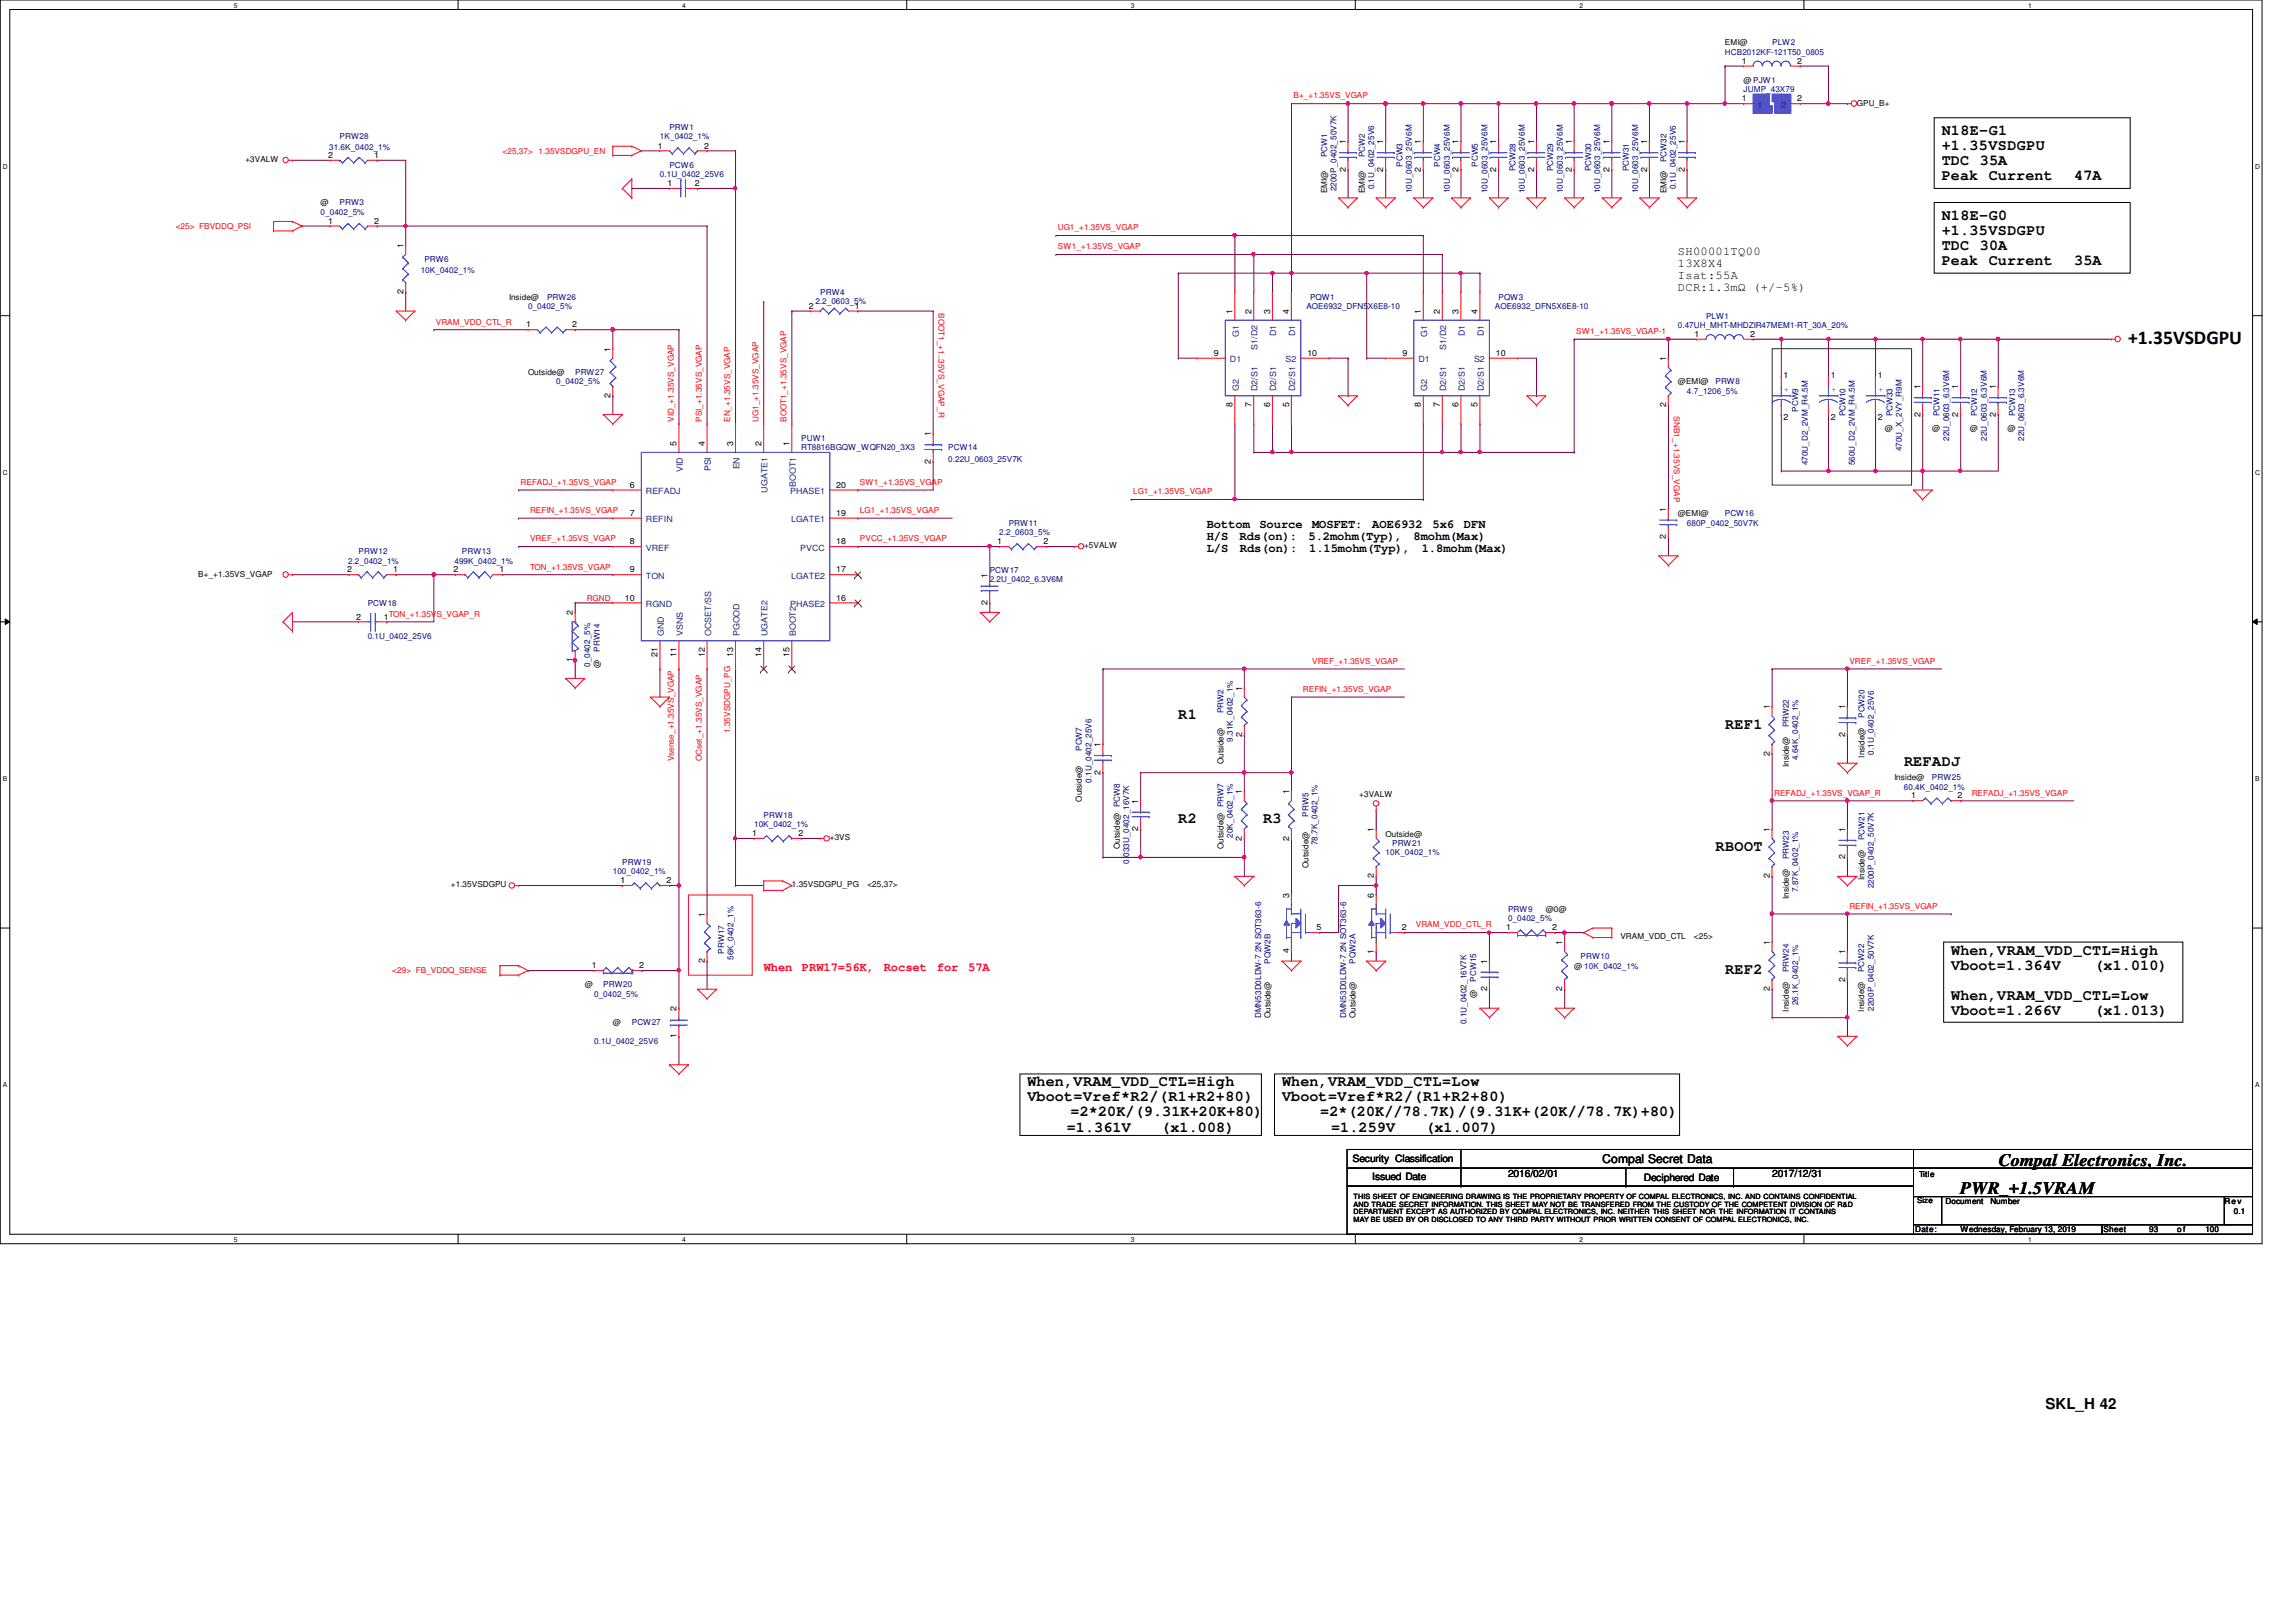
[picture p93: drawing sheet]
<svg xmlns="http://www.w3.org/2000/svg" width="297mm" height="210mm" viewBox="0 0 297 210" stroke-linecap="round" stroke-linejoin="round" font-family="sans-serif">
<defs><g id="words">
<text font-size="2.5" x="275.3" y="44.5">+1.35VSDGPU</text>
<g font-size="2.3">
<text x="253.5" y="154.5">PWR_+1.5VRAM</text>
<text x="258.5" y="150.8">Compal Electronics, Inc.</text>
</g>
<g font-size="1.9">
<text x="251.2" y="17.5">N18E-G1</text>
<text x="251.2" y="19.4">+1.35VSDGPU</text>
<text x="251.2" y="21.4">TDC</text>
<text x="251.2" y="23.3">Peak</text>
<text x="256.2" y="21.4">35A</text>
<text x="257.3" y="23.3">Current</text>
<text x="268.3" y="23.3">47A</text>
<text x="251.2" y="28.4">N18E-G0</text>
<text x="251.2" y="30.4">+1.35VSDGPU</text>
<text x="251.2" y="32.3">TDC</text>
<text x="251.2" y="34.3">Peak</text>
<text x="256.2" y="32.3">30A</text>
<text x="257.3" y="34.3">Current</text>
<text x="268.3" y="34.3">35A</text>
<text x="152.4" y="93">R1</text>
<text x="223.2" y="94.3">REF1</text>
<text x="246.3" y="99.1">REFADJ</text>
<text x="152.4" y="106.5">R2</text>
<text x="163.4" y="106.5">R3</text>
<text x="221.9" y="110.1">RBOOT</text>
<text x="223.2" y="126">REF2</text>
<text x="252.4" y="123.5">When,VRAM_VDD_CTL=High</text>
<text x="252.4" y="125.5">Vboot=1.364V</text>
<text x="271" y="125.5">(x1.010)</text>
<text x="252.4" y="129.4">When,VRAM_VDD_CTL=Low</text>
<text x="252.4" y="131.3">Vboot=1.266V</text>
<text x="271" y="131.3">(x1.013)</text>
<text x="132.9" y="140.6">When,VRAM_VDD_CTL=High</text>
<text x="132.9" y="142.5">Vboot=Vref*R2/(R1+R2+80)</text>
<text x="165.9" y="140.6">When,VRAM_VDD_CTL=Low</text>
<text x="165.9" y="142.5">Vboot=Vref*R2/(R1+R2+80)</text>
<text x="138" y="146.4">=1.361V</text>
<text x="138.5" y="144.5">=2*20K/(9.31K+20K+80)</text>
<text x="150.2" y="146.4">(x1.008)</text>
<text x="170.8" y="144.5">=2*(20K//78.7K)/(9.31K+(20K//78.7K)+80)</text>
<text x="172.2" y="146.4">=1.259V</text>
<text x="184.4" y="146.4">(x1.007)</text>
<text x="264.6" y="182.3">SKL_H 42</text>
</g>
<g font-size="1.6">
<text x="217.1" y="32.9">SH00001TQ00</text>
<text x="217.1" y="34.5">13X8X4</text>
<text x="217.1" y="36.1">Isat:55A</text>
<text x="217.1" y="37.6">DCR:1.3mΩ (+/-5%)</text>
<text x="156.1" y="68.3">Bottom</text>
<text x="156.1" y="69.9">H/S</text>
<text x="156.1" y="71.5">L/S</text>
<text x="160.4" y="69.9">Rds(on):</text>
<text x="160.4" y="71.5">Rds(on):</text>
<text x="162.9" y="68.3">Source</text>
<text x="169.3" y="69.9">5.2mohm(Typ),</text>
<text x="169.4" y="71.5">1.15mohm(Typ),</text>
<text x="169.8" y="68.3">MOSFET:</text>
<text x="177.5" y="68.3">AOE6932</text>
<text x="182.9" y="69.9">8mohm(Max)</text>
<text x="183.9" y="71.5">1.8mohm(Max)</text>
<text x="185.3" y="68.3">5x6</text>
<text x="189.4" y="68.3">DFN</text>
<text x="207.3" y="150.5">Compal Secret Data</text>
</g>
<g font-size="1.6" fill="#f00">
<text x="98.8" y="125.6">When</text>
<text x="103.8" y="125.6">PRW17=56K,</text>
<text x="114.3" y="125.6">Rocset</text>
<text x="121.2" y="125.6">for</text>
<text x="125.3" y="125.6">57A</text>
</g>
<g font-size="1.3">
<text x="175" y="150.4">Security Classification</text>
<text x="177.5" y="152.7">Issued Date</text>
<text x="195.1" y="152.4">2016/02/01</text>
<text x="212.7" y="152.9">Deciphered Date</text>
<text x="229.3" y="152.4">2017/12/31</text>
</g>
<g font-size="1.1">
<text x="223.2" y="5.8">EMI@</text>
<text x="225.3" y="8.3">1</text>
<text x="225.6" y="10.8">@PJW1</text>
<text x="232.5" y="8.3">2</text>
<text x="225.3" y="13.1">1</text>
<text x="232.5" y="13.1">2</text>
<text x="240.2" y="13.7">GPU_B+</text>
<text x="31.7" y="21">+3VALW</text>
<text x="42.5" y="20.4">2</text>
<text x="48.4" y="20.4">1</text>
<text x="85.1" y="19.2">1</text>
<text x="91.1" y="19.2">2</text>
<text x="174.1" y="22.2" transform="rotate(-90 174.1 22.2)">2</text>
<text x="174.1" y="18.7" transform="rotate(-90 174.1 18.7)">1</text>
<text x="179" y="22.2" transform="rotate(-90 179 22.2)">2</text>
<text x="179" y="18.7" transform="rotate(-90 179 18.7)">1</text>
<text x="183.8" y="22.2" transform="rotate(-90 183.8 22.2)">2</text>
<text x="183.8" y="18.7" transform="rotate(-90 183.8 18.7)">1</text>
<text x="188.7" y="22.2" transform="rotate(-90 188.7 22.2)">2</text>
<text x="188.7" y="18.7" transform="rotate(-90 188.7 18.7)">1</text>
<text x="193.6" y="22.2" transform="rotate(-90 193.6 22.2)">2</text>
<text x="193.6" y="18.7" transform="rotate(-90 193.6 18.7)">1</text>
<text x="198.5" y="22.2" transform="rotate(-90 198.5 22.2)">2</text>
<text x="198.5" y="18.7" transform="rotate(-90 198.5 18.7)">1</text>
<text x="203.4" y="22.2" transform="rotate(-90 203.4 22.2)">2</text>
<text x="203.4" y="18.7" transform="rotate(-90 203.4 18.7)">1</text>
<text x="208.2" y="22.2" transform="rotate(-90 208.2 22.2)">2</text>
<text x="208.2" y="18.7" transform="rotate(-90 208.2 18.7)">1</text>
<text x="213.1" y="22.2" transform="rotate(-90 213.1 22.2)">2</text>
<text x="213.1" y="18.7" transform="rotate(-90 213.1 18.7)">1</text>
<text x="217.9" y="22.2" transform="rotate(-90 217.9 22.2)">2</text>
<text x="217.9" y="18.7" transform="rotate(-90 217.9 18.7)">1</text>
<text x="41.5" y="26.6">@</text>
<text x="42.5" y="29">1</text>
<text x="48.4" y="29">2</text>
<text x="86.4" y="24.1">1</text>
<text x="89.9" y="24.1">2</text>
<text x="171.7" y="25" transform="rotate(-90 171.7 25)">EMI@</text>
<text x="176.6" y="25" transform="rotate(-90 176.6 25)">EMI@</text>
<text x="215.6" y="25" transform="rotate(-90 215.6 25)">EMI@</text>
<text x="52.2" y="32.1" transform="rotate(-90 52.2 32.1)">1</text>
<text x="52.2" y="38.1" transform="rotate(-90 52.2 38.1)">2</text>
<text x="65.9" y="38.8">Inside@</text>
<text x="104.6" y="40">2</text>
<text x="110.6" y="40">1</text>
<text x="159.4" y="40.6" transform="rotate(-90 159.4 40.6)">1</text>
<text x="161.9" y="40.6" transform="rotate(-90 161.9 40.6)">2</text>
<text x="164.3" y="40.6" transform="rotate(-90 164.3 40.6)">3</text>
<text x="166.8" y="40.6" transform="rotate(-90 166.8 40.6)">4</text>
<text x="183.8" y="40.6" transform="rotate(-90 183.8 40.6)">1</text>
<text x="186.3" y="40.6" transform="rotate(-90 186.3 40.6)">2</text>
<text x="188.7" y="40.6" transform="rotate(-90 188.7 40.6)">3</text>
<text x="191.2" y="40.6" transform="rotate(-90 191.2 40.6)">4</text>
<text x="68.1" y="42.4">1</text>
<text x="74" y="42.4">2</text>
<text x="79" y="45.5" transform="rotate(-90 79 45.5)">1</text>
<text x="157" y="46.1">9</text>
<text x="169.1" y="46.1">10</text>
<text x="181.4" y="46.1">9</text>
<text x="193.5" y="46.1">10</text>
<text x="215.5" y="46.7" transform="rotate(-90 215.5 46.7)">1</text>
<text x="219.2" y="43.6">1</text>
<text x="226.4" y="43.6">2</text>
<text x="68.3" y="48.5">Outside@</text>
<text x="79" y="51.5" transform="rotate(-90 79 51.5)">2</text>
<text x="159.4" y="52.7" transform="rotate(-90 159.4 52.7)">8</text>
<text x="161.9" y="52.7" transform="rotate(-90 161.9 52.7)">7</text>
<text x="164.3" y="52.7" transform="rotate(-90 164.3 52.7)">6</text>
<text x="166.8" y="52.7" transform="rotate(-90 166.8 52.7)">5</text>
<text x="183.8" y="52.7" transform="rotate(-90 183.8 52.7)">8</text>
<text x="186.3" y="52.7" transform="rotate(-90 186.3 52.7)">7</text>
<text x="188.7" y="52.7" transform="rotate(-90 188.7 52.7)">6</text>
<text x="191.2" y="52.7" transform="rotate(-90 191.2 52.7)">5</text>
<text x="215.5" y="52.7" transform="rotate(-90 215.5 52.7)">2</text>
<text x="217.1" y="49.7">@EMI@</text>
<text x="230.7" y="48.9">1</text>
<text x="236.8" y="48.9">1</text>
<text x="242.9" y="48.9">1</text>
<text x="248.4" y="53.9" transform="rotate(-90 248.4 53.9)">2</text>
<text x="248.4" y="50.4" transform="rotate(-90 248.4 50.4)">1</text>
<text x="253.3" y="53.9" transform="rotate(-90 253.3 53.9)">2</text>
<text x="253.3" y="50.4" transform="rotate(-90 253.3 50.4)">1</text>
<text x="258.2" y="53.9" transform="rotate(-90 258.2 53.9)">2</text>
<text x="258.2" y="50.4" transform="rotate(-90 258.2 50.4)">1</text>
<text x="87.5" y="57.7" transform="rotate(-90 87.5 57.7)">5</text>
<text x="91.2" y="57.7" transform="rotate(-90 91.2 57.7)">4</text>
<text x="94.9" y="57.7" transform="rotate(-90 94.9 57.7)">3</text>
<text x="98.5" y="57.7" transform="rotate(-90 98.5 57.7)">2</text>
<text x="102.1" y="57.7" transform="rotate(-90 102.1 57.7)">1</text>
<text x="120.4" y="56.5" transform="rotate(-90 120.4 56.5)">1</text>
<text x="230.7" y="54.4">2</text>
<text x="236.8" y="54.4">2</text>
<text x="242.9" y="54.4">2</text>
<text x="243.9" y="55.8">@</text>
<text x="250" y="55.8">@</text>
<text x="254.8" y="55.8">@</text>
<text x="259.7" y="55.8">@</text>
<text x="81.5" y="63.1">6</text>
<text x="108.2" y="63.1">20</text>
<text x="120.4" y="60" transform="rotate(-90 120.4 60)">2</text>
<text x="81.5" y="66.8">7</text>
<text x="81.5" y="70.4">8</text>
<text x="108.2" y="66.8">19</text>
<text x="108.2" y="70.4">18</text>
<text x="129" y="70.4">1</text>
<text x="135" y="70.4">2</text>
<text x="140.2" y="70.9">+5VALW</text>
<text x="215.5" y="69.8" transform="rotate(-90 215.5 69.8)">2</text>
<text x="215.5" y="66.2" transform="rotate(-90 215.5 66.2)">1</text>
<text x="217.1" y="66.8">@EMI@</text>
<text x="25.7" y="74.6">B+_+1.35VS_VGAP</text>
<text x="44.9" y="74.1">2</text>
<text x="50.9" y="74.1">1</text>
<text x="58.7" y="74.1">2</text>
<text x="64.6" y="74.1">1</text>
<text x="80.9" y="77.7">10</text>
<text x="81.5" y="74.1">9</text>
<text x="108.2" y="74.1">17</text>
<text x="108.2" y="77.7">16</text>
<text x="127.7" y="74.8" transform="rotate(-90 127.7 74.8)">1</text>
<text x="46.1" y="80.2">2</text>
<text x="49.6" y="80.2">1</text>
<text x="74.1" y="79.6" transform="rotate(-90 74.1 79.6)">2</text>
<text x="127.7" y="78.3" transform="rotate(-90 127.7 78.3)">2</text>
<text x="74.1" y="85.7" transform="rotate(-90 74.1 85.7)">1</text>
<text x="77.6" y="86.4" transform="rotate(-90 77.6 86.4)">@</text>
<text x="85.1" y="85" transform="rotate(-90 85.1 85)">21</text>
<text x="87.5" y="85" transform="rotate(-90 87.5 85)">11</text>
<text x="91.2" y="85" transform="rotate(-90 91.2 85)">12</text>
<text x="94.9" y="85" transform="rotate(-90 94.9 85)">13</text>
<text x="98.5" y="85" transform="rotate(-90 98.5 85)">14</text>
<text x="102.1" y="85" transform="rotate(-90 102.1 85)">15</text>
<text x="160.7" y="89.4" transform="rotate(-90 160.7 89.4)">1</text>
<text x="160.7" y="95.4" transform="rotate(-90 160.7 95.4)">2</text>
<text x="229" y="91.8" transform="rotate(-90 229 91.8)">1</text>
<text x="238.7" y="95.4" transform="rotate(-90 238.7 95.4)">2</text>
<text x="238.7" y="91.8" transform="rotate(-90 238.7 91.8)">1</text>
<text x="142.4" y="100.2" transform="rotate(-90 142.4 100.2)">2</text>
<text x="142.4" y="96.7" transform="rotate(-90 142.4 96.7)">1</text>
<text x="158.3" y="98.9" transform="rotate(-90 158.3 98.9)">Outside@</text>
<text x="229" y="97.8" transform="rotate(-90 229 97.8)">2</text>
<text x="231.4" y="99.3" transform="rotate(-90 231.4 99.3)">Inside@</text>
<text x="241.2" y="98" transform="rotate(-90 241.2 98)">Inside@</text>
<text x="245.1" y="101">Inside@</text>
<text x="140" y="103.7" transform="rotate(-90 140 103.7)">Outside@</text>
<text x="147.3" y="107.6" transform="rotate(-90 147.3 107.6)">2</text>
<text x="147.3" y="104" transform="rotate(-90 147.3 104)">1</text>
<text x="160.7" y="102.8" transform="rotate(-90 160.7 102.8)">1</text>
<text x="166.8" y="102.8" transform="rotate(-90 166.8 102.8)">1</text>
<text x="175.8" y="103.2">+3VALW</text>
<text x="177.7" y="107.6" transform="rotate(-90 177.7 107.6)">1</text>
<text x="229" y="107.6" transform="rotate(-90 229 107.6)">1</text>
<text x="238.7" y="107.6" transform="rotate(-90 238.7 107.6)">1</text>
<text x="247.2" y="103.3">1</text>
<text x="253.2" y="103.3">2</text>
<text x="97.3" y="108.2">1</text>
<text x="103.3" y="108.2">2</text>
<text x="107.4" y="108.8">+3VS</text>
<text x="144.9" y="109.8" transform="rotate(-90 144.9 109.8)">Outside@ PCW8</text>
<text x="158.3" y="109.8" transform="rotate(-90 158.3 109.8)">Outside@ PRW7</text>
<text x="160.7" y="108.8" transform="rotate(-90 160.7 108.8)">2</text>
<text x="166.8" y="108.8" transform="rotate(-90 166.8 108.8)">2</text>
<text x="169.3" y="112.3" transform="rotate(-90 169.3 112.3)">Outside@</text>
<text x="177.7" y="113.7" transform="rotate(-90 177.7 113.7)">2</text>
<text x="179.3" y="108.3">Outside@</text>
<text x="229" y="113.7" transform="rotate(-90 229 113.7)">2</text>
<text x="238.7" y="111.2" transform="rotate(-90 238.7 111.2)">2</text>
<text x="241.2" y="113.9" transform="rotate(-90 241.2 113.9)">Inside@</text>
<text x="58.3" y="114.8">+1.35VSDGPU</text>
<text x="80.3" y="114.3">1</text>
<text x="86.2" y="114.3">2</text>
<text x="91.2" y="118.7" transform="rotate(-90 91.2 118.7)">1</text>
<text x="102.4" y="114.8">1.35VSDGPU_PG</text>
<text x="112.2" y="114.8">&lt;25,37&gt;</text>
<text x="166.8" y="116.2" transform="rotate(-90 166.8 116.2)">3</text>
<text x="177.7" y="116.2" transform="rotate(-90 177.7 116.2)">6</text>
<text x="200" y="118">@0@</text>
<text x="231.4" y="116.3" transform="rotate(-90 231.4 116.3)">Inside@</text>
<text x="76.6" y="125.3">1</text>
<text x="82.7" y="125.3">2</text>
<text x="91.2" y="124.6" transform="rotate(-90 91.2 124.6)">2</text>
<text x="166.8" y="123.4" transform="rotate(-90 166.8 123.4)">4</text>
<text x="170.3" y="120.4">5</text>
<text x="177.7" y="123.4" transform="rotate(-90 177.7 123.4)">1</text>
<text x="181.3" y="120.4">2</text>
<text x="192.4" y="124.8" transform="rotate(-90 192.4 124.8)">1</text>
<text x="194.8" y="120.4">1</text>
<text x="200.8" y="120.4">2</text>
<text x="202.1" y="122.3" transform="rotate(-90 202.1 122.3)">1</text>
<text x="203.6" y="125.3">@ 10K_0402_1%</text>
<text x="209.6" y="121.5">VRAM_VDD_CTL</text>
<text x="219.2" y="121.5">&lt;25&gt;</text>
<text x="229" y="122.3" transform="rotate(-90 229 122.3)">1</text>
<text x="238.7" y="123.5" transform="rotate(-90 238.7 123.5)">1</text>
<text x="75.6" y="127.8">@</text>
<text x="87.5" y="130.8" transform="rotate(-90 87.5 130.8)">2</text>
<text x="164.4" y="131.8" transform="rotate(-90 164.4 131.8)">Outside@</text>
<text x="175.4" y="131.8" transform="rotate(-90 175.4 131.8)">Outside@</text>
<text x="191" y="129.1" transform="rotate(-90 191 129.1)">@</text>
<text x="192.4" y="128.3" transform="rotate(-90 192.4 128.3)">2</text>
<text x="202.1" y="128.3" transform="rotate(-90 202.1 128.3)">2</text>
<text x="229" y="128.3" transform="rotate(-90 229 128.3)">2</text>
<text x="231.4" y="130.9" transform="rotate(-90 231.4 130.9)">Inside@</text>
<text x="238.7" y="127.1" transform="rotate(-90 238.7 127.1)">2</text>
<text x="241.2" y="130.9" transform="rotate(-90 241.2 130.9)">Inside@</text>
<text x="79.3" y="132.7">@</text>
<text x="87.5" y="134.4" transform="rotate(-90 87.5 134.4)">1</text>
<text x="248.3" y="152.3">Title</text>
<text x="251.7" y="155.8">Document</text>
<text x="257.5" y="155.8">Number</text>
<text x="287.8" y="155.8">Rev</text>
<text x="247.8" y="159.5">Date:</text>
<text x="253.7" y="159.5">Wednesday, February 13, 2019</text>
<text x="272.1" y="159.5">Sheet</text>
<text x="278" y="159.5">93</text>
<text x="281.7" y="159.5">of</text>
<text x="285.3" y="159.5">100</text>
<text x="289" y="157.1">0.1</text>
</g>
<g font-size="1.1" fill="#000080">
<text x="229.3" y="5.8">PLW2</text>
<text x="223.2" y="7.1">HCB2012KF-121T50_0805</text>
<text x="225.6" y="11.9">JUMP_43X79</text>
<text x="86.6" y="16.8">PRW1</text>
<text x="42.6" y="19.4">31.6K_0402_1%</text>
<text x="43.9" y="18">PRW28</text>
<text x="85.4" y="22.9">0.1U_0402_25V6</text>
<text x="85.4" y="18">1K_0402_1%</text>
<text x="86.6" y="21.7">PCW6</text>
<text x="171.7" y="20.4" transform="rotate(-90 171.7 20.4)">PCW1</text>
<text x="176.6" y="20.4" transform="rotate(-90 176.6 20.4)">PCW2</text>
<text x="181.5" y="21.6" transform="rotate(-90 181.5 21.6)">PCW3</text>
<text x="186.3" y="21.6" transform="rotate(-90 186.3 21.6)">PCW4</text>
<text x="191.2" y="21.6" transform="rotate(-90 191.2 21.6)">PCW5</text>
<text x="196.1" y="22.2" transform="rotate(-90 196.1 22.2)">PCW28</text>
<text x="200.9" y="22.2" transform="rotate(-90 200.9 22.2)">PCW29</text>
<text x="205.9" y="22.2" transform="rotate(-90 205.9 22.2)">PCW30</text>
<text x="210.7" y="22.2" transform="rotate(-90 210.7 22.2)">PCW31</text>
<text x="215.6" y="21" transform="rotate(-90 215.6 21)">PCW32</text>
<text x="41.5" y="27.8">0_0402_5%</text>
<text x="43.9" y="26.6">PRW3</text>
<text x="172.9" y="24.8" transform="rotate(-90 172.9 24.8)">2200P_0402_50V7K</text>
<text x="177.8" y="24.5" transform="rotate(-90 177.8 24.5)">0.1U_0402_25V6</text>
<text x="182.6" y="25" transform="rotate(-90 182.6 25)">10U_0603_25V6M</text>
<text x="187.6" y="25" transform="rotate(-90 187.6 25)">10U_0603_25V6M</text>
<text x="192.4" y="25" transform="rotate(-90 192.4 25)">10U_0603_25V6M</text>
<text x="197.3" y="25" transform="rotate(-90 197.3 25)">10U_0603_25V6M</text>
<text x="202.2" y="25" transform="rotate(-90 202.2 25)">10U_0603_25V6M</text>
<text x="207" y="25" transform="rotate(-90 207 25)">10U_0603_25V6M</text>
<text x="211.9" y="25" transform="rotate(-90 211.9 25)">10U_0603_25V6M</text>
<text x="216.8" y="24.5" transform="rotate(-90 216.8 24.5)">0.1U_0402_25V6</text>
<text x="54.4" y="35.3">10K_0402_1%</text>
<text x="54.9" y="33.9">PRW6</text>
<text x="68.3" y="40">0_0402_5%</text>
<text x="70.8" y="38.8">PRW26</text>
<text x="105.5" y="39.3">2.2_0603_5%</text>
<text x="106.1" y="38.2">PRW4</text>
<text x="169" y="40">AOE6932_DFN5X6E8-10</text>
<text x="169.5" y="38.8">PQW1</text>
<text x="193.4" y="40">AOE6932_DFN5X6E8-10</text>
<text x="193.9" y="38.8">PQW3</text>
<text x="220.7" y="41.2">PLW1</text>
<text x="217.1" y="42.4">0.47UH_MHT-MHDZIR47MEM1-RT_30A_20%</text>
<text x="72" y="49.7">0_0402_5%</text>
<text x="74.4" y="48.5">PRW27</text>
<text x="218.2" y="51">4.7_1206_5%</text>
<text x="221.9" y="49.7">PRW8</text>
<text x="232.6" y="53.3" transform="rotate(-90 232.6 53.3)">PCW9</text>
<text x="238.7" y="53.9" transform="rotate(-90 238.7 53.9)">PCW10</text>
<text x="244.8" y="53.9" transform="rotate(-90 244.8 53.9)">PCW33</text>
<text x="250.9" y="53.9" transform="rotate(-90 250.9 53.9)">PCW11</text>
<text x="255.8" y="53.9" transform="rotate(-90 255.8 53.9)">PCW12</text>
<text x="260.7" y="53.9" transform="rotate(-90 260.7 53.9)">PCW13</text>
<text x="103.7" y="57.1">PUW1</text>
<text x="103.7" y="58.3">RT8816BGQW_WQFN20_3X3</text>
<text x="122.7" y="58.3">PCW14</text>
<text x="122.7" y="59.7">0.22U_0603_25V7K</text>
<text x="246.1" y="58.4" transform="rotate(-90 246.1 58.4)">470U_X_2VY_R9M</text>
<text x="252.2" y="57.1" transform="rotate(-90 252.2 57.1)">22U_0603_6.3V6M</text>
<text x="257" y="57.1" transform="rotate(-90 257 57.1)">22U_0603_6.3V6M</text>
<text x="261.9" y="57.1" transform="rotate(-90 261.9 57.1)">22U_0603_6.3V6M</text>
<text x="233.9" y="60.2" transform="rotate(-90 233.9 60.2)">470U_D2_2VM_R4.5M</text>
<text x="240" y="60.2" transform="rotate(-90 240 60.2)">560U_D2_2VM_R4.5M</text>
<text x="46.4" y="71.7">PRW12</text>
<text x="59.8" y="71.7">PRW13</text>
<text x="129.3" y="69.3">2.2_0603_5%</text>
<text x="130.5" y="68">PRW11</text>
<text x="218.2" y="68">680P_0402_50V7K</text>
<text x="223.2" y="66.8">PCW16</text>
<text x="45" y="73">2.2_0402_1%</text>
<text x="58.8" y="73">499K_0402_1%</text>
<text x="128" y="74.1">PCW17</text>
<text x="128" y="75.3">2.2U_0402_6.3V6M</text>
<text x="47.6" y="78.4">PCW18</text>
<text x="47.6" y="82.7">0.1U_0402_25V6</text>
<text x="76.4" y="86.3" transform="rotate(-90 76.4 86.3)">0_0402_5%</text>
<text x="77.6" y="84.4" transform="rotate(-90 77.6 84.4)">PRW14</text>
<text x="158.3" y="92.3" transform="rotate(-90 158.3 92.3)">PRW2</text>
<text x="159.5" y="96" transform="rotate(-90 159.5 96)">9.31K_0402_1%</text>
<text x="231.4" y="94.1" transform="rotate(-90 231.4 94.1)">PRW22</text>
<text x="241.2" y="92.9" transform="rotate(-90 241.2 92.9)">PCW20</text>
<text x="140" y="97.2" transform="rotate(-90 140 97.2)">PCW7</text>
<text x="141.2" y="101.3" transform="rotate(-90 141.2 101.3)">0.1U_0402_25V6</text>
<text x="232.6" y="98.4" transform="rotate(-90 232.6 98.4)">4.64K_0402_1%</text>
<text x="242.4" y="97.7" transform="rotate(-90 242.4 97.7)">0.1U_0402_25V6</text>
<text x="249.9" y="101">PRW25</text>
<text x="97.6" y="107.1">10K_0402_1%</text>
<text x="98.8" y="105.8">PRW18</text>
<text x="169.3" y="105.7" transform="rotate(-90 169.3 105.7)">PRW5</text>
<text x="246.3" y="102.2">60.4K_0402_1%</text>
<text x="79.3" y="113.1">100_0402_1%</text>
<text x="80.5" y="111.9">PRW19</text>
<text x="146.1" y="111.8" transform="rotate(-90 146.1 111.8)">0.033U_0402_16V7K</text>
<text x="159.5" y="108.4" transform="rotate(-90 159.5 108.4)">20K_0402_1%</text>
<text x="170.5" y="109.4" transform="rotate(-90 170.5 109.4)">78.7K_0402_1%</text>
<text x="179.3" y="110.7">10K_0402_1%</text>
<text x="180.1" y="109.5">PRW21</text>
<text x="231.4" y="111.2" transform="rotate(-90 231.4 111.2)">PRW23</text>
<text x="241.2" y="108.7" transform="rotate(-90 241.2 108.7)">PCW21</text>
<text x="195.1" y="118">PRW9</text>
<text x="195.1" y="119.2">0_0402_5%</text>
<text x="232.6" y="115.5" transform="rotate(-90 232.6 115.5)">7.87K_0402_1%</text>
<text x="242.4" y="115" transform="rotate(-90 242.4 115)">2200P_0402_50V7K</text>
<text x="93.7" y="123.4" transform="rotate(-90 93.7 123.4)">PRW17</text>
<text x="94.9" y="124.2" transform="rotate(-90 94.9 124.2)">56K_0402_1%</text>
<text x="164.4" y="124.7" transform="rotate(-90 164.4 124.7)">PQW2B</text>
<text x="175.4" y="124.7" transform="rotate(-90 175.4 124.7)">PQW2A</text>
<text x="204.5" y="124.1">PRW10</text>
<text x="231.4" y="125.8" transform="rotate(-90 231.4 125.8)">PRW24</text>
<text x="241.2" y="125.8" transform="rotate(-90 241.2 125.8)">PCW22</text>
<text x="76.9" y="129">0_0402_5%</text>
<text x="78.1" y="127.8">PRW20</text>
<text x="163.2" y="131.8" transform="rotate(-90 163.2 131.8)">DMN53D0LDW-7 2N SOT363-6</text>
<text x="174.1" y="131.8" transform="rotate(-90 174.1 131.8)">DMN53D0LDW-7 2N SOT363-6</text>
<text x="191" y="127" transform="rotate(-90 191 127)">PCW15</text>
<text x="232.6" y="130.1" transform="rotate(-90 232.6 130.1)">26.1K_0402_1%</text>
<text x="242.4" y="130.8" transform="rotate(-90 242.4 130.8)">2200P_0402_50V7K</text>
<text x="76.9" y="135.1">0.1U_0402_25V6</text>
<text x="81.7" y="132.7">PCW27</text>
<text x="189.7" y="132.5" transform="rotate(-90 189.7 132.5)">0.1U_0402_16V7K</text>
</g>
<g font-size="1.1" fill="#f00">
<text x="167.3" y="12.7">B+_+1.35VS_VGAP</text>
<text x="65" y="19.9">&lt;25,37&gt; 1.35VSDGPU_EN</text>
<text x="22.7" y="29.6">&lt;25&gt; FBVDDQ_PSI</text>
<text x="136.9" y="29.8">UG1_+1.35VS_VGAP</text>
<text x="136.9" y="32.3">SW1_+1.35VS_VGAP</text>
<text x="56.4" y="42">VRAM_VDD_CTL_R</text>
<text x="121.4" y="40.5" transform="rotate(90 121.4 40.5)">BOOT1_+1..35VS_VGAP_R</text>
<text x="203.9" y="43.2">SW1_+1.35VS_VGAP-1</text>
<text x="216.5" y="53.9" transform="rotate(90 216.5 53.9)">SNB1_+1.35VS_VGAP</text>
<text x="87.2" y="54.6" transform="rotate(-90 87.2 54.6)">VID_+1.35VS_VGAP</text>
<text x="90.8" y="54.6" transform="rotate(-90 90.8 54.6)">PSI_+1.35VS_VGAP</text>
<text x="94.5" y="54.6" transform="rotate(-90 94.5 54.6)">EN_+1.35VS_VGAP</text>
<text x="98.1" y="54.6" transform="rotate(-90 98.1 54.6)">UG1_+1.35VS_VGAP</text>
<text x="101.8" y="54.6" transform="rotate(-90 101.8 54.6)">BOOT1_+1.35VS_VGAP</text>
<text x="67.3" y="62.7">REFADJ_+1.35VS_VGAP</text>
<text x="111.2" y="62.7">SW1_+1.35VS_VGAP</text>
<text x="146.6" y="64">LG1_+1.35VS_VGAP</text>
<text x="68.6" y="70.1">VREF_+1.35VS_VGAP</text>
<text x="68.6" y="66.4">REFIN_+1.35VS_VGAP</text>
<text x="111.2" y="70.1">PVCC_+1.35VS_VGAP</text>
<text x="111.2" y="66.4">LG1_+1.35VS_VGAP</text>
<text x="68.6" y="73.7">TON_+1.35VS_VGAP</text>
<text x="75.9" y="77.8">RGND</text>
<text x="50.3" y="79.8">TON_+1.35VS_VGAP_R</text>
<text x="168.6" y="89.5">REFIN_+1.35VS_VGAP</text>
<text x="169.8" y="85.9">VREF_+1.35VS_VGAP</text>
<text x="239.3" y="85.9">VREF_+1.35VS_VGAP</text>
<text x="94.5" y="94.9" transform="rotate(-90 94.5 94.9)">1.35VSDGPU_PG</text>
<text x="87.2" y="98.5" transform="rotate(-90 87.2 98.5)">Vsense_+1.35VS_VGAP</text>
<text x="90.8" y="98.5" transform="rotate(-90 90.8 98.5)">OCset_+1.35VS_VGAP</text>
<text x="229.5" y="103">REFADJ_+1.35VS_VGAP_R</text>
<text x="255.1" y="103">REFADJ_+1.35VS_VGAP</text>
<text x="239.3" y="117.6">REFIN_+1.35VS_VGAP</text>
<text x="50.8" y="125.9">&lt;29&gt; FB_VDDQ_SENSE</text>
<text x="183.2" y="120">VRAM_VDD_CTL_R</text>
</g>
<g font-size="1.1" fill="#004080">
<text x="227.4" y="14">1</text>
<text x="230.4" y="14">2</text>
<text x="159.1" y="46.9">D1</text>
<text x="160.3" y="43.6" transform="rotate(-90 160.3 43.6)">G1</text>
<text x="162.7" y="45.2" transform="rotate(-90 162.7 45.2)">S1/D2</text>
<text x="165.1" y="43.5" transform="rotate(-90 165.1 43.5)">D1</text>
<text x="166.3" y="46.9">S2</text>
<text x="167.6" y="43.5" transform="rotate(-90 167.6 43.5)">D1</text>
<text x="183.5" y="46.9">D1</text>
<text x="184.6" y="43.6" transform="rotate(-90 184.6 43.6)">G1</text>
<text x="187.1" y="45.3" transform="rotate(-90 187.1 45.3)">S1/D2</text>
<text x="189.5" y="43.5" transform="rotate(-90 189.5 43.5)">D1</text>
<text x="190.7" y="46.9">S2</text>
<text x="192" y="43.5" transform="rotate(-90 192 43.5)">D1</text>
<text x="160.3" y="50.6" transform="rotate(-90 160.3 50.6)">G2</text>
<text x="162.7" y="50.6" transform="rotate(-90 162.7 50.6)">D2/S1</text>
<text x="165.1" y="50.6" transform="rotate(-90 165.1 50.6)">D2/S1</text>
<text x="167.6" y="50.6" transform="rotate(-90 167.6 50.6)">D2/S1</text>
<text x="184.6" y="50.6" transform="rotate(-90 184.6 50.6)">G2</text>
<text x="187.1" y="50.6" transform="rotate(-90 187.1 50.6)">D2/S1</text>
<text x="189.5" y="50.6" transform="rotate(-90 189.5 50.6)">D2/S1</text>
<text x="192" y="50.6" transform="rotate(-90 192 50.6)">D2/S1</text>
<text x="83.6" y="64">REFADJ</text>
<text x="88.3" y="61.1" transform="rotate(-90 88.3 61.1)">VID</text>
<text x="92" y="61" transform="rotate(-90 92 61)">PSI</text>
<text x="95.7" y="60.7" transform="rotate(-90 95.7 60.7)">EN</text>
<text x="99.3" y="63.8" transform="rotate(-90 99.3 63.8)">UGATE1</text>
<text x="102.2" y="64">PHASE1</text>
<text x="102.9" y="63" transform="rotate(-90 102.9 63)">BOOT1</text>
<text x="83.6" y="67.6">REFIN</text>
<text x="83.6" y="71.3">VREF</text>
<text x="102.4" y="67.6">LGATE1</text>
<text x="103.5" y="71.3">PVCC</text>
<text x="83.6" y="74.9">TON</text>
<text x="102.4" y="74.9">LGATE2</text>
<text x="83.6" y="78.6">RGND</text>
<text x="85.9" y="82.3" transform="rotate(-90 85.9 82.3)">GND</text>
<text x="88.3" y="82.3" transform="rotate(-90 88.3 82.3)">VSNS</text>
<text x="92" y="82.3" transform="rotate(-90 92 82.3)">OCSET/SS</text>
<text x="95.7" y="82.3" transform="rotate(-90 95.7 82.3)">PGOOD</text>
<text x="99.3" y="82.3" transform="rotate(-90 99.3 82.3)">UGATE2</text>
<text x="102.2" y="78.6">PHASE2</text>
<text x="102.9" y="82.3" transform="rotate(-90 102.9 82.3)">BOOT2</text>
</g>
<g font-size="1" fill="#00f">
<text x="230.8" y="50.7">+</text>
<text x="236.9" y="50.7">+</text>
<text x="243" y="50.7">+</text>
</g>
<text font-size="1" x="248" y="155.7">Size</text>
<g font-size=".9">
<text x="30.3" y="1">5</text>
<text x="88.3" y="1">4</text>
<text x="146.3" y="1">3</text>
<text x="204.3" y="1">2</text>
<text x="262.4" y="1">1</text>
<text x=".4" y="21.8">D</text>
<text x="291.8" y="21.8">D</text>
<text x=".4" y="61.5">C</text>
<text x="291.8" y="61.5">C</text>
<text x=".4" y="101.1">B</text>
<text x="291.8" y="101.1">B</text>
<text x=".4" y="140.7">A</text>
<text x="291.8" y="140.7">A</text>
<text x="175.1" y="155.2">THIS SHEET OF ENGINEERING DRAWING IS THE PROPRIETARY PROPERTY OF COMPAL ELECTRONICS, INC. AND CONTAINS CONFIDENTIAL</text>
<text x="30.3" y="160.7">5</text>
<text x="88.3" y="160.7">4</text>
<text x="146.3" y="160.7">3</text>
<text x="175.1" y="156.2">AND TRADE SECRET INFORMATION. THIS SHEET MAY NOT BE TRANSFERED FROM THE CUSTODY OF THE COMPETENT DIVISION OF R&amp;D</text>
<text x="175.1" y="157.1">DEPARTMENT EXCEPT AS AUTHORIZED BY COMPAL ELECTRONICS, INC. NEITHER THIS SHEET NOR THE INFORMATION IT CONTAINS</text>
<text x="175.1" y="158.1">MAY BE USED BY OR DISCLOSED TO ANY THIRD PARTY WITHOUT PRIOR WRITTEN CONSENT OF COMPAL ELECTRONICS, INC.</text>
<text x="204.3" y="160.7">2</text>
<text x="262.4" y="160.7">1</text>
</g>
</g></defs>
<path d="M0 0h292.6v161h-292.6zM1.3 1.2h290.1v158.5h-290.1z" fill="none" stroke="#000" stroke-width=".13"/>
<g fill="#fff">
<path d="M30.3 .2h.4v.9h-.4z"/>
<path d="M30.3 159.9h.4v1h-.4z"/>
</g>
<path d="M59.3 0v1.2M59.3 159.7v1.3" fill="none" stroke="#000" stroke-width=".13"/>
<g fill="#fff">
<path d="M88.3 .2h.4v.9h-.4z"/>
<path d="M88.3 159.9h.4v1h-.4z"/>
</g>
<path d="M117.3 0v1.2M117.3 159.7v1.3" fill="none" stroke="#000" stroke-width=".13"/>
<g fill="#fff">
<path d="M146.3 .2h.5v.9h-.5z"/>
<path d="M146.3 159.9h.5v1h-.5z"/>
</g>
<path d="M175.3 0v1.2M175.3 159.7v1.3" fill="none" stroke="#000" stroke-width=".13"/>
<g fill="#fff">
<path d="M204.3 .2h.5v.9h-.5z"/>
<path d="M204.3 159.9h.5v1h-.5z"/>
</g>
<path d="M233.4 0v1.2M233.4 159.7v1.3" fill="none" stroke="#000" stroke-width=".13"/>
<g fill="#fff">
<path d="M262.4 .2h.4v.9h-.4z"/>
<path d="M262.4 159.9h.4v1h-.4z"/>
<path d="M.4 21h.6v1h-.6z"/>
<path d="M291.8 21h.5v1h-.5z"/>
<path d="M.4 60.7h.6v.9h-.6z"/>
<path d="M291.8 60.7h.5v.9h-.5z"/>
</g>
<path d="M0 40.9h1.3M291.4 40.9h1.2" fill="none" stroke="#000" stroke-width=".13"/>
<g fill="#fff">
<path d="M.4 100.3h.5v1h-.5z"/>
<path d="M291.8 100.3h.5v1h-.5z"/>
</g>
<path d="M0 80.5h1.3M.7 80.1l.6 .4-.6 .3zM291.4 80.5l.6-.4v.7zM291.4 80.5h1.2" fill="none" stroke="#000" stroke-width=".13"/>
<path d="M.7 80.1l.6 .4-.6 .3zM291.4 80.5l.6-.4v.7z" fill="#000"/>
<g fill="#fff">
<path d="M.4 139.9h.5v1h-.5z"/>
<path d="M291.8 139.9h.5v1h-.5z"/>
</g>
<path d="M250.2 15.2h25.4v9.2h-25.4zM250.2 26.2h25.4v9.1h-25.4zM0 120.1h1.3M131.9 139h31.3v7.9h-31.3zM164.9 139h52.4v7.9h-52.4zM251.5 121.9h30.9v10.4h-30.9zM291.4 120.1h1.2" fill="none" stroke="#000" stroke-width=".13"/>
<path d="M229.3 45.1h18v17.7h-18z" fill="none" stroke="#008000" stroke-width=".13"/>
<path d="M89.1 115.8h8.2v10.4h-8.2z" fill="none" stroke="#f00" stroke-width=".13"/>
<path d="M136.6 30.5h.1M136.6 30.5h23.2" fill="none" stroke="#800040" stroke-width=".13"/>
<path d="M159.6 30.3h.3l.1 .1-.1 .2-.2 .1-.1-.1z" fill-rule="evenodd" fill="#f0f"/>
<path d="M159.6 30.3h.3l.1 .1-.1 .2-.2 .1-.1-.1z" fill="none" stroke="#f0f" stroke-width=".13"/>
<path d="M167.1 13.4v21.9M167.1 13.4h.1M167.1 13.4h7.3M189 13.4h.1M189 13.4h4.9M102.4 40.3h.1M102.4 40.3h2.5M258.5 43.9h.1M258.5 43.9h14.6" fill="none" stroke="#800040" stroke-width=".13"/>
<path d="M166.9 35.2h.3l.1 .1-.1 .2-.2 .1-.1-.1z" fill-rule="evenodd" fill="#f0f"/>
<path d="M166.9 35.2h.3l.1 .1-.1 .2-.2 .1-.1-.1z" fill="none" stroke="#f0f" stroke-width=".13"/>
<path d="M174.4 13.4h.1M174.4 13.4h4.9" fill="none" stroke="#800040" stroke-width=".13"/>
<path d="M174.2 13.2h.3l.1 .2-.1 .2h-.1h-.2z" fill-rule="evenodd" fill="#f0f"/>
<path d="M174.2 13.2h.3l.1 .2-.1 .2h-.1h-.2z" fill="none" stroke="#f0f" stroke-width=".13"/>
<path d="M215.9 43.9h.1M215.9 43.9v2.5M226.8 43.9h.1M226.8 43.9h3.7" fill="none" stroke="#800040" stroke-width=".13"/>
<path d="M230.3 43.7h.3l.1 .2-.1 .1-.1 .1-.2-.1z" fill-rule="evenodd" fill="#f0f"/>
<path d="M230.3 43.7h.3l.1 .2-.1 .1-.1 .1-.2-.1z" fill="none" stroke="#f0f" stroke-width=".13"/>
<g fill="none" stroke="#800040" stroke-width=".13">
<path d="M184.1 13.4h.1M184.1 13.4h4.9M184.1 13.4v4.9M189 13.4h.1M189 13.4v4.9M193.9 13.4h4.9M198.8 13.4h.1M174.4 22h.1M174.4 22v3.6M179.3 22h.1M179.3 22v3.6M184.1 22h.1"/>
<path d="M184.1 22v3.6M189 22h.1M189 22v3.6"/>
</g>
<path d="M188.8 13.2h.3l.1 .2-.1 .2h-.1h-.2z" fill-rule="evenodd" fill="#f0f"/>
<path d="M188.8 13.2h.3l.1 .2-.1 .2h-.1h-.2z" fill="none" stroke="#f0f" stroke-width=".13"/>
<path d="M179.3 13.4h.1M179.3 13.4v4.9M179.3 13.4h4.8" fill="none" stroke="#800040" stroke-width=".13"/>
<path d="M183.9 13.2h.4l.1 .2-.1 .2h-.2h-.2z" fill-rule="evenodd" fill="#f0f"/>
<path d="M183.9 13.2h.4l.1 .2-.1 .2h-.2h-.2z" fill="none" stroke="#f0f" stroke-width=".13"/>
<path d="M179.1 13.2h.3l.1 .2-.1 .2h-.2h-.1z" fill-rule="evenodd" fill="#f0f"/>
<path d="M179.1 13.2h.3l.1 .2-.1 .2h-.2h-.1z" fill="none" stroke="#f0f" stroke-width=".13"/>
<g fill="none" stroke="#800040" stroke-width=".13">
<path d="M174.4 13.4h.1M174.4 13.4v4.9M111 40.3h.1M111 40.3h9.7M215.9 43.9h.1M215.9 43.9h3.6M215.9 52.5h.1M215.9 52.5v13.3M236.6 43.9h.1M236.6 53.6h.1M236.6 43.9v4.9M236.6 53.6v7.4"/>
<path d="M111 63.4h.1M111 63.4h9.7M215.9 69.5h.1M215.9 69.5v2.4M248.7 61h.1M248.7 61v2.4"/>
</g>
<path d="M248.6 60.8h.3l.1 .1-.1 .2-.2 .1-.1-.1z" fill-rule="evenodd" fill="#f0f"/>
<path d="M248.6 60.8h.3l.1 .1-.1 .2-.2 .1-.1-.1z" fill="none" stroke="#f0f" stroke-width=".13"/>
<path d="M236.6 61h6M242.6 61h.1" fill="none" stroke="#800040" stroke-width=".13"/>
<path d="M236.4 60.8h.3l.1 .1-.1 .2-.1 .1-.2-.1z" fill-rule="evenodd" fill="#f0f"/>
<path d="M236.4 60.8h.3l.1 .1-.1 .2-.1 .1-.2-.1z" fill="none" stroke="#f0f" stroke-width=".13"/>
<path d="M242.5 60.8h.3l.1 .1-.1 .2-.2 .1-.1-.1z" fill-rule="evenodd" fill="#f0f"/>
<path d="M242.5 60.8h.3l.1 .1-.1 .2-.2 .1-.1-.1z" fill="none" stroke="#f0f" stroke-width=".13"/>
<path d="M248.7 53.6h.1M248.7 43.9h.1M248.7 43.9v6.1M248.7 53.6v7.4M253.7 53.6h.1M253.7 53.6v7.4h-5M248.7 61h.1" fill="none" stroke="#800040" stroke-width=".13"/>
<path d="M248.6 43.7h.3l.1 .2-.1 .1-.2 .1-.1-.1z" fill-rule="evenodd" fill="#f0f"/>
<path d="M248.6 43.7h.3l.1 .2-.1 .1-.2 .1-.1-.1z" fill="none" stroke="#f0f" stroke-width=".13"/>
<path d="M236.6 43.9h6M242.6 43.9h.1M253.7 43.9h.1M253.7 43.9v6.1" fill="none" stroke="#800040" stroke-width=".13"/>
<path d="M236.4 43.7h.3l.1 .2-.1 .1-.1 .1-.2-.1z" fill-rule="evenodd" fill="#f0f"/>
<path d="M236.4 43.7h.3l.1 .2-.1 .1-.1 .1-.2-.1z" fill="none" stroke="#f0f" stroke-width=".13"/>
<path d="M242.5 43.7h.3l.1 .2-.1 .1-.2 .1-.1-.1z" fill-rule="evenodd" fill="#f0f"/>
<path d="M242.5 43.7h.3l.1 .2-.1 .1-.2 .1-.1-.1z" fill="none" stroke="#f0f" stroke-width=".13"/>
<path d="M248.7 43.9h.1M248.7 43.9h9.8M253.7 43.9h.1" fill="none" stroke="#800040" stroke-width=".13"/>
<path d="M258.3 43.7h.4v.2v.1l-.2 .1-.2-.1z" fill-rule="evenodd" fill="#f0f"/>
<path d="M258.3 43.7h.4v.2v.1l-.2 .1-.2-.1z" fill="none" stroke="#f0f" stroke-width=".13"/>
<path d="M253.5 43.7h.3v.2v.1l-.2 .1-.1-.1z" fill-rule="evenodd" fill="#f0f"/>
<path d="M253.5 43.7h.3v.2v.1l-.2 .1-.1-.1z" fill="none" stroke="#f0f" stroke-width=".13"/>
<path d="M193.9 13.4h.1M193.9 13.4v4.9M230.5 43.9h.1M230.5 53.6h.1M230.5 43.9h6.1M230.5 43.9v4.9M230.5 53.6v7.4M230.5 61h.1M230.5 61h6.1" fill="none" stroke="#800040" stroke-width=".13"/>
<path d="M193.7 13.2h.3l.1 .2-.1 .2h-.1h-.2z" fill-rule="evenodd" fill="#f0f"/>
<path d="M193.7 13.2h.3l.1 .2-.1 .2h-.1h-.2z" fill="none" stroke="#f0f" stroke-width=".13"/>
<g fill="none" stroke="#800040" stroke-width=".13">
<path d="M98.8 39h.1M98.8 39v15.9M193.9 22h.1M193.9 22v3.6M102.4 40.3h.1M102.4 40.3v14.6M120.7 59.7h.1M120.7 59.7v3.7M120.7 40.3h.1M120.7 40.3v15.8M111 70.7h.1M111 67.1h.1"/>
<path d="M111 67.1h12.2M128.1 78h.1M128.1 70.7h.1M128.1 70.7v3.7M128.1 78v1.2M129.3 70.7h-18.3M135.4 70.7h.1M135.4 70.7h3.6"/>
</g>
<path d="M127.9 70.5h.3l.1 .2-.1 .1-.2 .1-.1-.1z" fill-rule="evenodd" fill="#f0f"/>
<path d="M127.9 70.5h.3l.1 .2-.1 .1-.2 .1-.1-.1z" fill="none" stroke="#f0f" stroke-width=".13"/>
<path d="M95.2 86.6h.1M95.2 86.6v21.9" fill="none" stroke="#800040" stroke-width=".13"/>
<path d="M95 108.3h.3v.2v.1l-.2 .1-.1-.1z" fill-rule="evenodd" fill="#f0f"/>
<path d="M95 108.3h.3v.2v.1l-.2 .1-.1-.1z" fill="none" stroke="#f0f" stroke-width=".13"/>
<g fill="none" stroke="#800040" stroke-width=".13">
<path d="M87.8 86.6h.1M87.8 86.6v39M91.5 86.6h.1M91.5 86.6v31.7M67.1 114.6h13.4M80.5 114.6h.1M86.6 114.6h.1M86.6 114.6h1.2M87.8 114.6h.1M95.2 108.5h.1M95.2 114.6h.1M95.2 108.5h2.4"/>
<path d="M95.2 108.5v6.1M95.2 114.6h3.6M103.7 108.5h.1M103.7 108.5h2.4M68.3 125.6h.1M68.3 125.6h8.6M91.5 124.4h.1M91.5 124.4v3.6"/>
</g>
<path d="M87.6 125.4h.4v.2v.1l-.2 .1-.2-.1z" fill-rule="evenodd" fill="#f0f"/>
<path d="M87.6 125.4h.4v.2v.1l-.2 .1-.2-.1z" fill="none" stroke="#f0f" stroke-width=".13"/>
<path d="M87.6 114.4h.4v.2v.1l-.2 .1-.2-.1z" fill-rule="evenodd" fill="#f0f"/>
<path d="M87.6 114.4h.4v.2v.1l-.2 .1-.2-.1z" fill="none" stroke="#f0f" stroke-width=".13"/>
<g fill="none" stroke="#800040" stroke-width=".13">
<path d="M83 19.5h.1M83 19.5h2.4M91.5 19.5h.1M91.5 19.5h3.7M95.2 19.5h.1M95.2 19.5v35.4M39.1 29.3h.1M39.1 29.3h3.6M48.8 29.3h.1M48.8 29.3h3.7M90.3 24.4h.1M90.3 24.4h4.9"/>
<path d="M91.5 29.3h.1M91.5 29.3v25.6M95.2 24.4h.1M85.4 86.6h.1M85.4 86.6v3.6M83.1 125.6h.1M83.1 125.6h4.7"/>
</g>
<path d="M95 24.2h.3v.1v.2l-.2 .1-.1-.1z" fill-rule="evenodd" fill="#f0f"/>
<path d="M95 24.2h.3v.1v.2l-.2 .1-.1-.1z" fill="none" stroke="#f0f" stroke-width=".13"/>
<path d="M81.7 24.4h.1M81.7 24.4h4.9M51.3 74.4h.1M51.3 74.4h4.8" fill="none" stroke="#800040" stroke-width=".13"/>
<path d="M55.9 74.2h.4v.1v.2l-.2 .1-.2-.1z" fill-rule="evenodd" fill="#f0f"/>
<path d="M55.9 74.2h.4v.1v.2l-.2 .1-.2-.1z" fill="none" stroke="#f0f" stroke-width=".13"/>
<path d="M37.8 74.4h.1M37.8 74.4h7.4M65 74.4h.1M65 74.4h14.3M142.7 86.6h.1M142.7 86.6h18.3" fill="none" stroke="#800040" stroke-width=".13"/>
<path d="M160.8 86.4h.3l.1 .1-.1 .2-.2 .1-.1-.1z" fill-rule="evenodd" fill="#f0f"/>
<path d="M160.8 86.4h.3l.1 .1-.1 .2-.2 .1-.1-.1z" fill="none" stroke="#f0f" stroke-width=".13"/>
<path d="M142.7 86.6h.1M142.7 86.6v9.7M142.7 111h.1M142.7 111h4.9" fill="none" stroke="#800040" stroke-width=".13"/>
<path d="M147.4 110.8h.3l.1 .1-.1 .2-.2 .1-.1-.1z" fill-rule="evenodd" fill="#f0f"/>
<path d="M147.4 110.8h.3l.1 .1-.1 .2-.2 .1-.1-.1z" fill="none" stroke="#f0f" stroke-width=".13"/>
<g fill="none" stroke="#800040" stroke-width=".13">
<path d="M142.7 100h.1M142.7 100v11M147.6 100h.1M147.6 100h13.4M147.6 100v3.6M161 100h.1M161 86.6v2.4M161 100v2.4M161 86.6h.1M161 86.6h20.7M167.1 90.2v9.8M167.1 90.2h.1"/>
<path d="M167.1 90.2h14.6M147.6 107.3h.1M147.6 111h.1M147.6 107.3v3.7M161 108.5h.1M161 108.5v2.5h-13.4"/>
</g>
<path d="M160.8 99.8h.3l.1 .1-.1 .2-.2 .1-.1-.1z" fill-rule="evenodd" fill="#f0f"/>
<path d="M160.8 99.8h.3l.1 .1-.1 .2-.2 .1-.1-.1z" fill="none" stroke="#f0f" stroke-width=".13"/>
<path d="M161 100h.1M161 100h6.1M161 111h.1M161 111v2.4" fill="none" stroke="#800040" stroke-width=".13"/>
<path d="M160.8 110.8h.3l.1 .1-.1 .2-.2 .1-.1-.1z" fill-rule="evenodd" fill="#f0f"/>
<path d="M160.8 110.8h.3l.1 .1-.1 .2-.2 .1-.1-.1z" fill="none" stroke="#f0f" stroke-width=".13"/>
<path d="M74.4 78h.1M74.4 78v1.2M74.4 85.3h.1M74.4 85.3v.2M161 95.1h.1M161 95.1v4.9" fill="none" stroke="#800040" stroke-width=".13"/>
<path d="M74.2 85.3h.3l.1 .1-.1 .2-.1 .1-.2-.1z" fill-rule="evenodd" fill="#f0f"/>
<path d="M74.2 85.3h.3l.1 .1-.1 .2-.1 .1-.2-.1z" fill="none" stroke="#f0f" stroke-width=".13"/>
<g fill="none" stroke="#800040" stroke-width=".13">
<path d="M203.7 43.9h.1M203.7 43.9h12.2M56.1 74.4h2.8M56.1 74.4h.1M56.1 74.4v6.1h-6.1M67.1 70.7h.1M67.1 70.7h12.2M67.1 67.1h.1M67.1 67.1h12.2M74.4 78h.1M74.4 78h4.9M37.8 80.5h.1"/>
<path d="M37.8 80.5h8.6M50 80.5h.1M74.4 85.5h.1M74.4 85.5v2.3"/>
</g>
<path d="M215.7 43.7h.3l.1 .2-.1 .1-.2 .1-.1-.1z" fill-rule="evenodd" fill="#f0f"/>
<path d="M215.7 43.7h.3l.1 .2-.1 .1-.2 .1-.1-.1z" fill="none" stroke="#f0f" stroke-width=".13"/>
<path d="M164.6 35.3h.1M164.6 35.3h2.5" fill="none" stroke="#800040" stroke-width=".13"/>
<path d="M164.4 35.2h.4v.1v.2l-.2 .1-.2-.1z" fill-rule="evenodd" fill="#f0f"/>
<path d="M164.4 35.2h.4v.1v.2l-.2 .1-.2-.1z" fill="none" stroke="#f0f" stroke-width=".13"/>
<path d="M146.3 64.6h.1M146.3 64.6h13.5" fill="none" stroke="#800040" stroke-width=".13"/>
<path d="M159.6 64.4h.3l.1 .2-.1 .1-.2 .1-.1-.1z" fill-rule="evenodd" fill="#f0f"/>
<path d="M159.6 64.4h.3l.1 .2-.1 .1-.2 .1-.1-.1z" fill="none" stroke="#f0f" stroke-width=".13"/>
<path d="M136.6 32.9h.1M136.6 32.9h25.6M159.8 30.5h.1M159.8 30.5v7.3" fill="none" stroke="#800040" stroke-width=".13"/>
<path d="M162 32.7h.3l.1 .2-.1 .2h-.1h-.2z" fill-rule="evenodd" fill="#f0f"/>
<path d="M162 32.7h.3l.1 .2-.1 .2h-.1h-.2z" fill="none" stroke="#f0f" stroke-width=".13"/>
<path d="M202.4 120.7h.1M202.4 120.7v1.2" fill="none" stroke="#800040" stroke-width=".13"/>
<path d="M202.2 120.5h.4v.2v.1l-.2 .1-.2-.1z" fill-rule="evenodd" fill="#f0f"/>
<path d="M202.2 120.5h.4v.2v.1l-.2 .1-.2-.1z" fill="none" stroke="#f0f" stroke-width=".13"/>
<path d="M181.7 120.7h.1M181.7 120.7h13.4M192.7 120.7v3.7M192.7 120.7h.1" fill="none" stroke="#800040" stroke-width=".13"/>
<path d="M192.5 120.5h.3l.1 .2-.1 .1-.1 .1-.2-.1z" fill-rule="evenodd" fill="#f0f"/>
<path d="M192.5 120.5h.3l.1 .2-.1 .1-.1 .1-.2-.1z" fill="none" stroke="#f0f" stroke-width=".13"/>
<path d="M167.1 100h.1M167.1 100v2.4M192.7 128h.1M192.7 128v2.5M201.2 120.7h.1M201.2 120.7h3.7M202.4 128h.1M202.4 120.7h.1M202.4 128v2.5" fill="none" stroke="#800040" stroke-width=".13"/>
<path d="M166.9 99.8h.3l.1 .1-.1 .2-.2 .1-.1-.1z" fill-rule="evenodd" fill="#f0f"/>
<path d="M166.9 99.8h.3l.1 .1-.1 .2-.2 .1-.1-.1z" fill="none" stroke="#f0f" stroke-width=".13"/>
<path d="M258.5 43.9h.1M258.5 53.6h.1M258.5 43.9v6.1M258.5 53.6v7.4h-4.8M253.7 61h.1" fill="none" stroke="#800040" stroke-width=".13"/>
<path d="M253.5 60.8h.2l.1 .1-.1 .2-.1 .1-.1-.1z" fill-rule="evenodd" fill="#f0f"/>
<path d="M253.5 60.8h.2l.1 .1-.1 .2-.1 .1-.1-.1z" fill="none" stroke="#f0f" stroke-width=".13"/>
<path d="M52.5 29.3h.1M52.5 29.3v2.4M52.5 29.3h39" fill="none" stroke="#800040" stroke-width=".13"/>
<path d="M52.3 29.1h.3l.1 .2-.1 .1-.2 .1-.1-.1z" fill-rule="evenodd" fill="#f0f"/>
<path d="M52.3 29.1h.3l.1 .2-.1 .1-.2 .1-.1-.1z" fill="none" stroke="#f0f" stroke-width=".13"/>
<g fill="none" stroke="#800040" stroke-width=".13">
<path d="M52.5 37.8h.1M52.5 37.8v2.5M152.4 35.3h.1M152.4 35.3v11.1M152.4 46.4h.1M152.4 46.4h2.5M162.2 58.5h.1M162.2 54.9v3.6M162.2 58.5h4.9M164.6 58.5h.1M164.6 54.9v3.6M167.1 54.9h.1"/>
<path d="M167.1 58.5h.1M167.1 54.9v3.6"/>
</g>
<path d="M164.4 58.4h.4v.1v.1l-.2 .1-.2-.1z" fill-rule="evenodd" fill="#f0f"/>
<path d="M164.4 58.4h.4v.1v.1l-.2 .1-.2-.1z" fill="none" stroke="#f0f" stroke-width=".13"/>
<path d="M167.1 58.5h.1M167.1 58.5h19.5" fill="none" stroke="#800040" stroke-width=".13"/>
<path d="M186.4 58.4h.3l.1 .1-.1 .1-.1 .1-.2-.1z" fill-rule="evenodd" fill="#f0f"/>
<path d="M186.4 58.4h.3l.1 .1-.1 .1-.1 .1-.2-.1z" fill="none" stroke="#f0f" stroke-width=".13"/>
<path d="M166.9 58.4h.3l.1 .1-.1 .1-.2 .1-.1-.1z" fill-rule="evenodd" fill="#f0f"/>
<path d="M166.9 58.4h.3l.1 .1-.1 .1-.2 .1-.1-.1z" fill="none" stroke="#f0f" stroke-width=".13"/>
<g fill="none" stroke="#800040" stroke-width=".13">
<path d="M152.4 35.3h.1M152.4 35.3h12.2M162.2 32.9h.1M162.2 32.9v4.9M164.6 35.3h.1M164.6 35.3v2.5M167.1 35.3h.1M167.1 35.3v2.5M159.8 54.9v9.7M172 46.4h2.4M174.4 46.4h.1M174.4 51.2h.1"/>
<path d="M174.4 46.4v4.8M186.6 58.5h.1M186.6 54.9v3.6M189 58.5h.1M189 54.9v3.6M159.8 64.6h.1"/>
</g>
<path d="M188.8 58.4h.3l.1 .1-.1 .1-.1 .1-.2-.1z" fill-rule="evenodd" fill="#f0f"/>
<path d="M188.8 58.4h.3l.1 .1-.1 .1-.1 .1-.2-.1z" fill="none" stroke="#f0f" stroke-width=".13"/>
<path d="M189 58.5h.1M191.5 54.9h.1M191.5 58.5h.1M191.5 54.9v3.6M196.3 46.4h2.5M198.8 46.4h.1M198.8 51.2h.1M198.8 46.4v4.8M203.7 58.5h.1M203.7 58.5h-17.1M203.7 43.9h.1M203.7 43.9v14.6" fill="none" stroke="#800040" stroke-width=".13"/>
<path d="M191.3 58.4h.3l.1 .1-.1 .1-.2 .1-.1-.1z" fill-rule="evenodd" fill="#f0f"/>
<path d="M191.3 58.4h.3l.1 .1-.1 .1-.2 .1-.1-.1z" fill="none" stroke="#f0f" stroke-width=".13"/>
<g fill="none" stroke="#800040" stroke-width=".13">
<path d="M159.8 30.5h.1M159.8 30.5h24.3M162.2 32.9h.1M162.2 32.9h24.4M167.1 35.3h.1M167.1 35.3h9.7M176.8 35.3h.1M176.8 35.3v11.1M184.1 30.5h.1M184.1 30.5v7.3M186.6 32.9h.1M186.6 32.9v4.9"/>
<path d="M189 35.3h.1M189 35.3v2.5M189 35.3h2.5M191.5 35.3h.1M191.5 35.3v2.5M176.8 46.4h.1M176.8 46.4h2.5M184.1 54.9v9.7M159.8 64.6h.1M159.8 64.6h24.3M184.1 64.6h.1"/>
</g>
<path d="M176.6 35.2h.4v.1v.2l-.2 .1-.2-.1z" fill-rule="evenodd" fill="#f0f"/>
<path d="M176.6 35.2h.4v.1v.2l-.2 .1-.2-.1z" fill="none" stroke="#f0f" stroke-width=".13"/>
<path d="M176.8 35.3h.1M176.8 35.3h12.2" fill="none" stroke="#800040" stroke-width=".13"/>
<path d="M188.8 35.2h.3l.1 .1-.1 .2-.1 .1-.2-.1z" fill-rule="evenodd" fill="#f0f"/>
<path d="M188.8 35.2h.3l.1 .1-.1 .2-.1 .1-.2-.1z" fill="none" stroke="#f0f" stroke-width=".13"/>
<path d="M198.8 13.4h.1M198.8 13.4v4.9M198.8 13.4h4.9M203.7 13.4h.1M198.8 22h.1M198.8 22v3.6" fill="none" stroke="#800040" stroke-width=".13"/>
<path d="M198.6 13.2h.3l.1 .2-.1 .2h-.2h-.1z" fill-rule="evenodd" fill="#f0f"/>
<path d="M198.6 13.2h.3l.1 .2-.1 .2h-.2h-.1z" fill="none" stroke="#f0f" stroke-width=".13"/>
<path d="M203.5 13.2h.3l.1 .2-.1 .2h-.2h-.1z" fill-rule="evenodd" fill="#f0f"/>
<path d="M203.5 13.2h.3l.1 .2-.1 .2h-.2h-.1z" fill="none" stroke="#f0f" stroke-width=".13"/>
<path d="M203.7 13.4h.1M203.7 13.4v4.9M203.7 13.4h4.8M208.5 13.4h.1M203.7 22h.1M203.7 22v3.6" fill="none" stroke="#800040" stroke-width=".13"/>
<path d="M208.3 13.2h.4v.2v.2h-.2h-.2z" fill-rule="evenodd" fill="#f0f"/>
<path d="M208.3 13.2h.4v.2v.2h-.2h-.2z" fill="none" stroke="#f0f" stroke-width=".13"/>
<path d="M208.5 13.4h.1M208.5 13.4v4.9M208.5 13.4h4.9M213.4 13.4h.1M213.4 13.4v4.9M232.9 13.4h3.7M236.6 13.4h.1M208.5 22h.1M208.5 22v3.6" fill="none" stroke="#800040" stroke-width=".13"/>
<path d="M213.2 13.2h.3l.1 .2-.1 .2h-.1h-.2z" fill-rule="evenodd" fill="#f0f"/>
<path d="M213.2 13.2h.3l.1 .2-.1 .2h-.1h-.2z" fill="none" stroke="#f0f" stroke-width=".13"/>
<g fill="none" stroke="#800040" stroke-width=".13">
<path d="M213.4 13.4h4.9M218.3 13.4h.1M213.4 22h.1M213.4 22v3.6M167.1 108.5h.1M167.1 108.5v7.3M173.2 114.6h.1M173.2 114.6h4.8M173.2 114.6v6.1h-2.5M178 114.6h.1M178 113.4h.1M178 113.4v2.4"/>
<path d="M167.1 123.1h.1M167.1 123.1v1.3M170.7 120.7h.1M178 123.1h.1M178 123.1v1.3"/>
</g>
<path d="M177.9 114.4h.3l.1 .2-.1 .1-.2 .1-.1-.1z" fill-rule="evenodd" fill="#f0f"/>
<path d="M177.9 114.4h.3l.1 .2-.1 .1-.2 .1-.1-.1z" fill="none" stroke="#f0f" stroke-width=".13"/>
<path d="M218.3 13.4h.1M218.3 13.4v4.9M218.3 13.4h4.9M223.2 13.4h.1M218.3 22h.1M218.3 22v3.6M178 104.9h.1M178 104.9v2.4" fill="none" stroke="#800040" stroke-width=".13"/>
<path d="M218.1 13.2h.3l.1 .2-.1 .2h-.1h-.2z" fill-rule="evenodd" fill="#f0f"/>
<path d="M218.1 13.2h.3l.1 .2-.1 .2h-.1h-.2z" fill="none" stroke="#f0f" stroke-width=".13"/>
<path d="M223 13.2h.3v.2v.2h-.2h-.1z" fill-rule="evenodd" fill="#f0f"/>
<path d="M223 13.2h.3v.2v.2h-.2h-.1z" fill="none" stroke="#f0f" stroke-width=".13"/>
<path d="M223.2 8.6h.1M223.2 8.6h2.4M232.9 8.6h.1M232.9 8.6h3.7M236.6 8.6h.1M236.6 8.6v4.8" fill="none" stroke="#800040" stroke-width=".13"/>
<path d="M236.4 13.2h.3l.1 .2-.1 .2h-.1h-.2z" fill-rule="evenodd" fill="#f0f"/>
<path d="M236.4 13.2h.3l.1 .2-.1 .2h-.1h-.2z" fill="none" stroke="#f0f" stroke-width=".13"/>
<g fill="none" stroke="#800040" stroke-width=".13">
<path d="M223.2 8.6h.1M223.2 8.6v4.8h2.4M225.6 13.4h.1M236.6 13.4h2.4M239 13.4h.1M229.3 86.6h.1M229.3 86.6v4.8M229.3 86.6h9.7M239 95.1h.1M239 95.1v3.7M239 111h.1M239 111v2.4"/>
<path d="M239 131.7h.1M239 131.7v2.4"/>
</g>
<path d="M238.8 86.4h.3l.1 .1-.1 .2-.1 .1-.2-.1z" fill-rule="evenodd" fill="#f0f"/>
<path d="M238.8 86.4h.3l.1 .1-.1 .2-.1 .1-.2-.1z" fill="none" stroke="#f0f" stroke-width=".13"/>
<path d="M229.3 97.5h.1M229.3 97.5v6.1M239 86.6h.1M239 86.6v4.8" fill="none" stroke="#800040" stroke-width=".13"/>
<path d="M229.1 103.4h.3v.2v.2h-.2h-.1z" fill-rule="evenodd" fill="#f0f"/>
<path d="M229.1 103.4h.3v.2v.2h-.2h-.1z" fill="none" stroke="#f0f" stroke-width=".13"/>
<path d="M229.3 103.6h.1M229.3 103.6h18.3M229.3 103.6v3.7M239 103.6h.1M239 103.6v3.7" fill="none" stroke="#800040" stroke-width=".13"/>
<path d="M238.8 103.4h.3l.1 .2-.1 .2h-.1h-.2z" fill-rule="evenodd" fill="#f0f"/>
<path d="M238.8 103.4h.3l.1 .2-.1 .2h-.1h-.2z" fill="none" stroke="#f0f" stroke-width=".13"/>
<path d="M229.3 118.3h.1M229.3 118.3v3.6" fill="none" stroke="#800040" stroke-width=".13"/>
<path d="M229.1 118.1h.3v.1v.2l-.2 .1-.1-.1z" fill-rule="evenodd" fill="#f0f"/>
<path d="M229.1 118.1h.3v.1v.2l-.2 .1-.1-.1z" fill="none" stroke="#f0f" stroke-width=".13"/>
<path d="M239 118.3h.1M239 118.3v4.8" fill="none" stroke="#800040" stroke-width=".13"/>
<path d="M238.8 118.1h.3l.1 .1-.1 .2-.1 .1-.2-.1z" fill-rule="evenodd" fill="#f0f"/>
<path d="M238.8 118.1h.3l.1 .1-.1 .2-.1 .1-.2-.1z" fill="none" stroke="#f0f" stroke-width=".13"/>
<path d="M229.3 118.3h.1M229.3 118.3h9.7M229.3 128h.1M229.3 131.7h.1M229.3 128v3.7M229.3 131.7h9.7" fill="none" stroke="#800040" stroke-width=".13"/>
<path d="M238.8 131.5h.3l.1 .2-.1 .1-.1 .1-.2-.1z" fill-rule="evenodd" fill="#f0f"/>
<path d="M238.8 131.5h.3l.1 .2-.1 .1-.1 .1-.2-.1z" fill="none" stroke="#f0f" stroke-width=".13"/>
<path d="M79.3 42.7h.1M79.3 42.7h8.5M87.8 42.7h.1M87.8 42.7v12.2M67.1 63.4h.1M67.1 63.4h12.2M229.3 113.4h.1M229.3 113.4v4.9M253.7 103.6h.1M253.7 103.6h14.6M239 126.8h.1M239 126.8v4.9" fill="none" stroke="#800040" stroke-width=".13"/>
<path d="M79.1 42.5h.3l.1 .1-.1 .2-.2 .1-.1-.1z" fill-rule="evenodd" fill="#f0f"/>
<path d="M79.1 42.5h.3l.1 .1-.1 .2-.2 .1-.1-.1z" fill="none" stroke="#f0f" stroke-width=".13"/>
<g fill="none" stroke="#800040" stroke-width=".13">
<path d="M37.8 20.7h.1M37.8 20.7h4.9M48.8 20.7h.1M48.8 20.7h3.7v8.6M52.5 29.3h.1M56.1 42.7h.1M56.1 42.7h12.2M74.4 42.7h.1M74.4 42.7h4.9M79.3 42.7h.1M79.3 51.2h.1M79.3 42.7v2.4"/>
<path d="M79.3 51.2v2.4M242.6 43.9h.1M242.6 53.6h.1M242.6 43.9v4.9M242.6 53.6v7.4h6.1M242.6 43.9h6.1M248.7 43.9h.1M248.7 61h.1M239 86.6h.1M239 86.6h12.2M239 118.3h13.4M252.4 118.3h.1"/>
<path d="M87.8 130.5h.1M87.8 134.1h.1M87.8 125.6v4.9M87.8 134.1v3.7"/>
</g>
<g fill="none" stroke="#f00" stroke-width=".13">
<path d="M79.3 18.9h.1M79.3 18.9h2.4M79.3 18.9v1.2M81.7 18.9h.1M81.7 18.9l1.3 .6M83 19.5h.1M83 19.5l-1.3 .6M239 13.4h.1M239 13.4h.5M35.4 29.9h.1M35.4 28.7h.1M35.4 28.7h2.4"/>
<path d="M35.4 29.9h2.4M35.4 28.7v1.2M37.3 20.7h.5M37.8 20.7h.1M37.8 28.7h.1M37.8 29.9h.1M37.8 28.7l1.3 .6M39.1 29.3h.1M39.1 29.3l-1.3 .6M79.3 20.1h.1M79.3 20.1h2.4M80.5 24.4h.1"/>
<path d="M80.5 24.4l1.2 1.2M81.7 23.2h.1M81.7 25.6h.1M81.7 23.2v2.4M81.7 23.2l-1.2 1.2M81.7 20.1h.1M173.2 25.6h.1M173.2 25.6h2.4M173.2 25.6l1.2 1.2M174.4 26.8h.1M175.6 25.6h.1M175.6 25.6l-1.2 1.2"/>
<path d="M178 25.6h.1M178 25.6h2.5M178 25.6l1.3 1.2M179.3 26.8h.1M180.5 25.6h.1M180.5 25.6l-1.2 1.2M182.9 25.6h.1M182.9 25.6h2.5M182.9 25.6l1.2 1.2M184.1 26.8h.1M185.4 25.6h.1M185.4 25.6l-1.3 1.2"/>
<path d="M187.8 25.6h.1M187.8 25.6h2.4M187.8 25.6l1.2 1.2M189 26.8h.1M190.2 25.6h.1M190.2 25.6l-1.2 1.2M192.7 25.6h.1M192.7 25.6h2.4M192.7 25.6l1.2 1.2M193.9 26.8h.1M195.1 25.6h.1M195.1 25.6l-1.2 1.2"/>
<path d="M197.6 25.6h.1M197.6 25.6h2.4M197.6 25.6l1.2 1.2M198.8 26.8h.1M200 25.6h.1M200 25.6l-1.2 1.2M202.4 25.6h.1M202.4 25.6h2.5M202.4 25.6l1.3 1.2M203.7 26.8h.1M204.9 25.6h.1M204.9 25.6l-1.2 1.2"/>
<path d="M207.3 25.6h.1M207.3 25.6h2.5M207.3 25.6l1.2 1.2M208.5 26.8h.1M209.8 25.6h.1M209.8 25.6l-1.3 1.2M212.2 25.6h.1M212.2 25.6h2.4M212.2 25.6l1.2 1.2M213.4 26.8h.1M214.6 25.6h.1M214.6 25.6l-1.2 1.2"/>
<path d="M217.1 25.6h.1M217.1 25.6h2.4M217.1 25.6l1.2 1.2M218.3 26.8h.1M219.5 25.6h.1M219.5 25.6l-1.2 1.2M51.3 40.3h.1M51.3 40.3h2.4M51.3 40.3l1.2 1.1M52.5 41.4h.1M53.7 40.3h.1M53.7 40.3l-1.2 1.1"/>
<path d="M78.1 53.6h.1M78.1 53.6h2.4M78.1 53.6l1.2 1.3M79.3 54.9h.1M80.5 53.6h.1M80.5 53.6l-1.2 1.3M87.8 54.9h.1M87.8 54.9v3.6M91.5 54.9h.1M91.5 54.9v3.6M95.2 54.9h.1M95.2 54.9v3.6"/>
<path d="M98.8 54.9h.1M98.8 54.9v3.6M102.4 54.9h.1M102.4 54.9v3.6M120.7 59.7h.1M120.7 58.5v1.2M120.7 56.1h.1M120.7 56.1v1.2M173.2 51.2h.1M173.2 51.2h2.4M173.2 51.2l1.2 1.2M174.4 52.4h.1"/>
<path d="M175.6 51.2h.1M175.6 51.2l-1.2 1.2M197.6 51.2h.1M197.6 51.2h2.4M197.6 51.2l1.2 1.2M198.8 52.4h.1M200 51.2h.1M200 51.2l-1.2 1.2M236.5 53.6h.1M236.5 52.4v1.2M236.5 48.8h.1M236.5 48.8v1.2"/>
<path d="M273.1 43.9h.1M273.1 43.9h.5M37.3 74.4h.5M37.8 79.2h.1M37.8 79.2v2.5M37.8 79.2l-1.2 1.3M37.8 74.4h.1M79.3 74.4h.1M79.3 74.4h3.7M79.3 67.1h.1M79.3 67.1h3.7M79.3 78h.1"/>
<path d="M79.3 78h3.7M79.3 70.7h.1M79.3 70.7h3.7M79.3 63.4h.1M79.3 63.4h3.7M107.3 67.1h3.7M107.3 63.4h3.7M107.3 74.4h3.7M107.3 70.7h3.7M107.3 78h3.7M111 67.1h.1M111 63.4h.1"/>
<path d="M111 74.4h.1M111 70.7h.1M111 78h.1M126.8 79.2h.1M126.8 79.2h2.5M126.8 79.2l1.3 1.3M129.3 70.7h.1M129.3 70.7h1.2M129.3 79.2h.1M129.3 79.2l-1.2 1.3M134.1 70.7h1.3M135.4 70.7h.1"/>
<path d="M139 70.7h.1M139 70.7h.5M214.6 71.9h.1M214.6 71.9h2.5M214.6 71.9l1.2 1.3M215.8 73.2h.1M217.1 71.9h.1M217.1 71.9l-1.3 1.3M247.6 63.4h.1M247.6 63.4h2.4M247.6 63.4l1.1 1.2M248.7 64.6h.1"/>
<path d="M250 63.4h.1M250 63.4l-1.3 1.2M36.6 80.5h.1M36.6 80.5l1.2 1.2M37.8 81.7h.1M73.2 87.8h.1M73.2 87.8h2.4M73.2 87.8l1.2 1.2M74.4 89h.1M75.6 87.8h.1M75.6 87.8l-1.2 1.2M84.2 90.2h.1"/>
<path d="M84.2 90.2h2.4M84.2 90.2l1.2 1.2M85.4 86.6h.1M85.4 82.9v3.7M85.4 91.4h.1M86.6 90.2h.1M86.6 90.2l-1.2 1.2M87.8 86.6h.1M87.8 82.9v3.7M91.5 86.6h.1M91.5 82.9v3.7M95.2 86.6h.1"/>
<path d="M95.2 82.9v3.7M98.8 86.6h.1M98.8 82.9v3.7M102.4 86.6h.1M102.4 82.9v3.7M128.1 80.5h.1M237.8 98.8h.1M237.8 98.8h2.4M237.8 98.8l1.2 1.2M239 100h.1M240.2 98.8h.1M240.2 98.8l-1.2 1.2"/>
<path d="M66.6 114.6h.5M67.1 114.6h.1M98.8 115.2h.1M98.8 114h.1M98.8 115.2h2.5M98.8 114v1.2M98.8 114h2.5M101.3 115.2h.1M101.3 114h.1M101.3 114l1.1 .6M102.4 114.6h.1M102.4 114.6l-1.1 .6"/>
<path d="M106.1 108.5h.1M106.1 108.5h.5M159.8 113.4h.1M159.8 113.4h2.4M159.8 113.4l1.2 1.2M161 114.6h.1M162.2 113.4h.1M162.2 113.4l-1.2 1.2M178 104.9h.1M178 104.3v.6M237.8 113.4h.1M237.8 113.4h2.4"/>
<path d="M237.8 113.4l1.2 1.2M239 114.6h.1M240.2 113.4h.1M240.2 113.4l-1.2 1.2M64.7 126.2h.1M64.7 125h.1M64.7 125h2.4M64.7 126.2h2.4M64.7 125v1.2M67.1 125h.1M67.1 126.2h.1M67.1 125l1.2 .6"/>
<path d="M68.3 125.6h.1M68.3 125.6l-1.2 .6M86.6 137.8h.1M86.6 137.8h2.5M86.6 137.8l1.2 1.2M87.8 139h.1M89.1 137.8h.1M89.1 137.8l-1.3 1.2M90.2 128h.1M90.2 128h2.5M90.2 128l1.3 1.2M91.5 129.2h.1"/>
<path d="M92.7 128h.1M92.7 128l-1.2 1.2M165.9 124.4h.1M165.9 124.4h2.4M165.9 124.4l1.2 1.2M167.1 125.6h.1M168.3 124.4h.1M168.3 124.4l-1.2 1.2M176.8 124.4h.1M176.8 124.4h2.5M176.8 124.4l1.2 1.2M178 125.6h.1"/>
<path d="M179.3 124.4h.1M179.3 124.4l-1.3 1.2M191.5 130.5h.1M191.5 130.5h2.4M191.5 130.5l1.2 1.2M192.7 128h.1M192.7 126.8v1.2M192.7 124.4h.1M192.7 124.4v1.2M192.7 131.7h.1M193.9 130.5h.1M193.9 130.5l-1.2 1.2"/>
<path d="M201.2 130.5h.1M201.2 130.5h2.5M201.2 130.5l1.2 1.2M202.4 131.7h.1M203.7 130.5h.1M203.7 130.5l-1.3 1.2M204.9 120.7h.1M204.9 120.7l1.2 .6M206.1 121.3h.1M206.1 120.1h.1M206.1 121.3h2.4M206.1 120.1h2.4"/>
<path d="M206.1 120.1l-1.2 .6M208.5 121.3h.1M208.5 120.1h.1M208.5 120.1v1.2M237.8 134.1h.1M237.8 134.1h2.4M237.8 134.1l1.2 1.2M239 135.3h.1M240.2 134.1h.1M240.2 134.1l-1.2 1.2"/>
<circle cx="239.8" cy="13.4" r=".35"/>
<circle cx="36.9" cy="20.7" r=".34"/>
<circle cx="274" cy="43.9" r=".35"/>
<circle cx="36.9" cy="74.4" r=".35"/>
<circle cx="139.9" cy="70.7" r=".34"/>
<circle cx="66.2" cy="114.6" r=".36"/>
<circle cx="107" cy="108.5" r=".36"/>
<circle cx="178" cy="104" r=".36"/>
</g>
<g fill="none" stroke="#000" stroke-width=".13">
<path d="M174.3 153.5h73.3v6.2h-73.3zM174.3 148.8h73.3v2.4h-73.3zM174.3 151.2h73.3v2.3h-73.3zM189 148.8v4.7M189 153.5h.1M189 151.2h.1M210.3 151.2v2.3M210.3 153.5h.1M224.3 151.2v2.3M224.3 153.5h.1M247.6 148.8h43.8v2.4h-43.8zM247.6 151.2h43.8v3.7h-43.8z"/>
<path d="M247.6 154.9h3.6v3.6h-3.6zM247.6 158.5h24.3v1.2h-24.3zM251.2 154.9h36.6v3.6h-36.6zM271.9 158.5h19.5v1.2h-19.5zM287.8 154.9h3.6v3.6h-3.6z"/>
</g>
<g fill="none" stroke="#00f" stroke-width=".13">
<path d="M83 58.5h24.4v24.4h-24.4zM119.6 58.2h2.2M119.6 57.6h2.2M120.7 57.6h.1M120.7 58.2h.1M120.7 57.3v.3M120.7 58.2v.3M121.8 58.2h.1M121.8 57.6h.1M235.4 51.2h2.4M236.5 52.4h.1M236.5 51.7v.7"/>
<path d="M236.5 51.2h.1M236.5 51.7a1.77 1.77 0 0 1 1.2 .4M236.5 51.7a1.86 1.86 0 0 0-1.1 .4M236.5 50v1.2M237.8 51.2h.1M130.5 70.7l.3 .4M130.8 71.1h.1M131.6 70.4h.1M131.6 70.4l-.8 .7M131.6 70.4l.7 .7M132.3 71.1h.1M133 70.4h.1"/>
<path d="M133 70.4l-.7 .7M133 70.4l.8 .7M133.8 71.1h.1M134.1 70.7h.1M134.1 70.7l-.3 .4M191.6 126.4h2.2M191.6 125.8h2.2M192.7 125.8h.1M192.7 126.4h.1M192.7 125.6v.2M192.7 126.4v.4M193.8 126.4h.1"/>
<path d="M193.8 125.8h.1"/>
</g>
<g fill="none" stroke="#804000" stroke-width=".13">
<path d="M110.6 74.8h.1M110.6 78.4h.1M110.6 74l.8 .8M110.6 77.6l.8 .8M111.4 74l-.8 .8M111.4 77.6l-.8 .8M111.4 74.8h.1M111.4 78.4h.1M98.4 87h.1M98.4 86.2l.8 .8M99.2 86.2l-.8 .8M99.2 87h.1"/>
<path d="M102 87h.1M102.1 86.2l.8 .8M102.8 86.2l-.8 .8M102.9 87h.1"/>
</g>
<path d="M226.8 12.2h1.2v2.4h-1.2z" fill-rule="evenodd" fill="#00f"/>
<path d="M226.8 12.2h1.2v2.4h-1.2z" fill="none" stroke="#00f" stroke-width=".13"/>
<path d="M228 12.2h.9v2.4h-.9z" fill-rule="evenodd" fill="#00f"/>
<path d="M228 12.2h.9v2.4h-.9z" fill="none" stroke="#00f" stroke-width=".13"/>
<path d="M228.9 13.7h.4v.9h-.4z" fill-rule="evenodd" fill="#00f"/>
<path d="M228.9 13.7h.4v.9h-.4z" fill="none" stroke="#00f" stroke-width=".13"/>
<path d="M229.3 12.2h.3v1h-.3z" fill-rule="evenodd" fill="#00f"/>
<path d="M229.3 12.2h.3v1h-.3z" fill="none" stroke="#00f" stroke-width=".13"/>
<path d="M229.6 12.2h.8v2.4h-.8z" fill-rule="evenodd" fill="#00f"/>
<path d="M229.6 12.2h.8v2.4h-.8z" fill="none" stroke="#00f" stroke-width=".13"/>
<path d="M230.4 12.2h1.3v2.4h-1.3z" fill-rule="evenodd" fill="#00f"/>
<g fill="none" stroke="#00f" stroke-width=".13">
<path d="M230.4 12.2h1.3v2.4h-1.3zM247.6 52.1h2.2M247.6 51.5h2.2M248.7 51.5h.1M248.7 52.1h.1M248.7 51.2v.3M248.7 52.1v.3M249.8 52.1h.1M249.8 51.5h.1M178 118.3h.1M178 118.3h1.3M179.3 117.6v3.7"/>
<path d="M179.9 118.3v2.4M178 120.7h.1M178 120.7h1.3M179.3 121.3h.1M179.9 120.7h.1M179.9 120.7h.6"/>
</g>
<path d="M225.6 13.4h.1M225.6 13.4h1.2M231.7 13.4h1.2M232.9 13.4h.1M248.7 53.6h.1M248.7 52.4v1.2M248.7 50h.1M248.7 50v1.2" fill="none" stroke="#f00" stroke-width=".13"/>
<path d="M178.6 118.9l.7 .6-.7 .6z" fill="#00f"/>
<path d="M177.4 119.7h.1M177.4 117.6h.1M177.4 119.7v1.6M177.4 117.6h.6M178 119.5h.1M178 117h.1M178 119.5h.6M178 117v1.3M178 119.5v2.4M178.6 118.9l.7 .6-.7 .6zM178 121.9h.1" fill="none" stroke="#00f" stroke-width=".13"/>
<path d="M177.4 119.1l.4 .6h-.7z" fill="#00f"/>
<g fill="none" stroke="#00f" stroke-width=".13">
<path d="M86.6 19.5l.4 .4M87 19.9h.1M87.7 19.1h.1M87.7 19.1l-.7 .8M87.7 19.1l.7 .8M88.4 19.9h.1M89.1 19.1h.1M89.1 19.1l-.7 .8M89.1 19.1l.8 .8M89.9 19.9h.1M90.2 19.5h.1M90.2 19.5l-.3 .4"/>
<path d="M187.9 19.8h.1M187.9 19.8h2.2M189 19.8h.1M189 19.5v.3M192.8 19.8h.1M192.8 19.8h2.2M193.9 19.8h.1M193.9 19.5v.3M202.5 19.8h.1M202.5 19.8h2.3M203.7 19.8h.1M203.7 19.5v.3"/>
<path d="M207.4 19.8h.1M207.4 19.8h2.2M208.5 19.8h.1M208.5 19.5v.3M227.9 8.5a.57 .57 0 0 0-.5-.6 .57 .57 0 0 0-.6 .7M229.2 8.5a.57 .57 0 0 0-.6-.6 .57 .57 0 0 0-.6 .7M230.4 8.5a.55 .55 0 0 0-.6-.6 .55 .55 0 0 0-.5 .7M231.6 8.5a.57 .57 0 0 0-.6-.6 .57 .57 0 0 0-.6 .7M87.8 24.4h.3M88.1 24.4h.1M88.1 23.3h.1M88.1 23.3v2.2"/>
<path d="M88.7 23.3h.1M88.7 24.4h.1M88.7 24.4h.4M88.7 23.3v2.2M187.9 20.4h.1M187.9 20.4h2.2M189 20.4h.1M189 20.4v.3M192.8 20.4h.1M192.8 20.4h2.2M193.9 20.4h.1M193.9 20.4v.3"/>
<path d="M202.5 20.4h.1M202.5 20.4h2.3M203.7 20.4h.1M203.7 20.4v.3M207.4 20.4h.1M207.4 20.4h2.2M208.5 20.4h.1M208.5 20.4v.3M182.9 41.4h9.8v9.8h-9.8zM221.9 43.9a.59 .59 0 0 0-.6-.6 .59 .59 0 0 0-.6 .6M223.1 43.9a.59 .59 0 0 0-.6-.6 .59 .59 0 0 0-.6 .6M224.3 43.9a.57 .57 0 0 0-.6-.6 .57 .57 0 0 0-.5 .6"/>
<path d="M225.5 43.9a.59 .59 0 0 0-.6-.6 .59 .59 0 0 0-.5 .6M229.3 51.2h2.4M230.4 52.4h.1M230.4 51.7v.7M230.4 51.2h.1M230.4 51.7a1.77 1.77 0 0 1 1.2 .4M230.4 51.7a1.86 1.86 0 0 0-1.1 .4M230.4 50v1.2M231.7 51.2h.1M252.5 52.1h2.2M252.5 51.5h2.2M253.6 51.5h.1"/>
<path d="M253.6 52.1h.1M253.6 51.2v.3M253.6 52.1v.3M254.7 52.1h.1M254.7 51.5h.1M160.6 91.3h.1M160.6 92.8h.1M160.6 91.3l.7 .8M160.6 92.8l.7 .7M161 93.9h.1M161 90.2l.3 .4M161.3 90.6h.1"/>
<path d="M161.3 92.1h.1M161.3 93.5h.1M161.3 90.6l-.7 .7M161.3 92.1l-.7 .7M161.3 93.5l-.3 .4M91.5 119.5l.4 .3M91.9 119.8h.1M91.9 119.8l-.8 .8M99.2 108.2h.1M99.2 108.2l-.4 .3M99.2 108.2l.7 .7M99.9 108.9h.1"/>
<path d="M100.6 108.2h.1M100.6 108.2l-.7 .7M100.6 108.2l.7 .7M101.3 108.9h.1M102.1 108.2h.1M102.1 108.2l-.8 .7M102.1 108.2l.3 .3M102.4 108.5h.1M166.7 104h.1M166.7 105.4h.1M166.7 106.9h.1M166.7 104l.7 .7"/>
<path d="M166.7 105.4l.7 .8M166.7 106.9l.4 .4M167.1 117h.1M167.1 118.3h.1M167.1 117v1.3M167.1 119.5v2.4M167.1 118.3h1.2M167.1 107.3h.1M167.1 103.6l-.4 .4M167.4 104.7h.1M167.4 106.2h.1M167.4 104.7l-.7 .7"/>
<path d="M167.4 106.2l-.7 .7M168.3 117.6v3.7M177.4 119.1l.4 .6h-.7zM177.4 119.1h.1M177.4 117.6v1.5M177.7 109.6h.1M177.7 111.1h.1M177.7 109.6l.7 .8M177.7 111.1l.7 .7M178 112.2h.1M178 108.5l.4 .4M178.4 108.9h.1"/>
<path d="M178.4 110.4h.1M178.4 111.8h.1M178.4 108.9l-.7 .7M178.4 110.4l-.7 .7M178.4 111.8l-.4 .4M237.9 109.4h2.2M237.9 108.7h2.2M239 108.7h.1M239 109.4h.1M239 108.5v.2M239 109.4v.3M240.1 109.4h.1"/>
<path d="M240.1 108.7h.1M78.1 125.9h.1M78.1 125.9h3.6M78.4 125.2h.1M78.4 125.2l-.3 .4v.3M78.4 125.2l.8 .7M79.2 125.9h.1M79.9 125.2h.1M79.9 125.2l-.7 .7M79.9 125.2l.7 .7M80.6 125.9h.1M81.4 125.2h.1"/>
<path d="M81.4 125.2l-.8 .7M81.4 125.2l.3 .4M81.7 125.6h.1M81.7 125.9h.1M81.9 125.9h.1M81.9 125.5v.4M91.1 120.6h.1M91.1 122h.1M91.1 120.6l.8 .7M91.1 122l.8 .8M91.5 123.1h.1M91.9 121.3h.1"/>
<path d="M91.9 122.8h.1M91.9 121.3l-.8 .7M91.9 122.8l-.4 .3M167.1 121.9h.1M167.1 120.7h.1M167.1 120.7h1.2M168.3 121.3h.1M168.9 120.7h.1M168.9 120.7h.6M177.4 121.3h.1M177.4 121.3h.6M196.3 121.1h.1"/>
<path d="M196.3 121.1h3.7M196.7 120.3h.1M196.7 120.3l-.4 .4v.4M196.7 120.3l.7 .8M197.4 121.1h.1M198.1 120.3h.1M198.1 120.3l-.7 .8M198.1 120.3l.8 .8M198.9 121.1h.1M199.6 120.3h.1M199.6 120.3l-.7 .8M199.6 120.3l.4 .4"/>
<path d="M200 120.7h.1M200 121.1h.1M200 120.7v.4"/>
</g>
<g fill="none" stroke="#f00" stroke-width=".13">
<path d="M85.4 19.5h.1M85.4 19.5h1.2M90.2 19.5h1.3M91.5 19.5h.1M189 18.3h.1M189 18.3v1.2M193.9 18.3h.1M193.9 18.3v1.2M203.6 18.3h.1M203.6 18.3v1.2M208.5 18.3h.1M208.5 18.3v1.2"/>
<path d="M225.6 8.6h.1M225.6 8.6h1.2M231.7 8.6h1.2M232.9 8.6h.1M86.6 24.4h.1M86.6 24.4h1.2M89.1 24.4h1.1M90.2 24.4h.1M184.1 37.8h.1M184.1 37.8v3.6M186.6 37.8h.1M186.6 37.8v3.6"/>
<path d="M189 22h.1M189 20.7v1.3M189 37.8h.1M189 37.8v3.6M191.5 37.8h.1M191.5 37.8v3.6M193.9 22h.1M193.9 20.7v1.3M203.6 22h.1M203.6 20.7v1.3M208.5 22h.1M208.5 20.7v1.3"/>
<path d="M179.3 46.4h.1M179.3 46.4h3.6M184.1 54.9h.1M184.1 51.2v3.7M186.6 54.9h.1M186.6 51.2v3.7M189 54.9h.1M189 51.2v3.7M191.5 54.9h.1M191.5 51.2v3.7M192.7 46.4h3.6M196.3 46.4h.1"/>
<path d="M219.5 43.9h.1M219.5 43.9h1.2M225.6 43.9h1.2M226.8 43.9h.1M230.4 53.6h.1M230.4 52.4v1.2M230.4 48.8h.1M230.4 48.8v1.2M253.6 53.6h.1M253.6 52.4v1.2M253.6 50h.1M253.6 50v1.2"/>
<path d="M161 95.1h.1M161 93.9v1.2M161 89h.1M161 89v1.2M91.5 118.3h.1M91.5 118.3v1.2M97.6 108.5h.1M97.6 108.5h1.2M102.4 108.5h1.3M103.7 108.5h.1M167.1 108.5h.1M167.1 107.3v1.2"/>
<path d="M167.1 102.4h.1M167.1 102.4v1.2M178 113.4h.1M178 112.2v1.2M178 107.3h.1M178 107.3v1.2M178 115.8h.1M178 115.8v1.2M239 110.9h.1M239 109.7v1.2M239 107.3h.1M239 107.3v1.2"/>
<path d="M76.9 125.6h.1M76.9 125.6h1.2M81.9 125.6h1.1M83 125.6h.1M91.5 124.4h.1M91.5 123.1v1.3M178 123.1h.1M178 121.9v1.2M180.5 120.7h1.2M181.7 120.7h.1M195.1 120.7h.1M195.1 120.7h1.2"/>
<path d="M200 120.7h1.2M201.2 120.7h.1"/>
</g>
<path d="M167.7 118.9l.6 .6-.6 .6z" fill="#00f"/>
<path d="M166.4 117.6h.1M166.4 117.6h.7M167.1 119.5h.1M167.1 119.5h.6M167.7 118.9l.6 .6-.6 .6zM168.9 118.3v2.4M166.4 121.3h.1M166.4 121.3h.7M168.9 120.7h.1" fill="none" stroke="#00f" stroke-width=".13"/>
<path d="M166.4 119.1l.4 .6h-.7z" fill="#00f"/>
<g fill="none" stroke="#00f" stroke-width=".13">
<path d="M173.3 19.8h2.2M174.4 19.8h.1M174.4 19.5v.3M175.5 19.8h.1M178.2 19.8h2.2M179.3 19.8h.1M179.3 19.5v.3M180.4 19.8h.1M183 19.8h.1M183 19.8h2.2M184.1 19.8h.1M184.1 19.5v.3"/>
<path d="M197.7 19.8h.1M197.7 19.8h2.2M198.8 19.8h.1M198.8 19.5v.3M212.3 19.8h.1M212.3 19.8h2.2M213.4 19.8h.1M213.4 19.5v.3M217.1 19.8h2.2M218.2 19.8h.1M218.2 19.5v.3M219.3 19.8h.1"/>
<path d="M43.9 20.7h.1M43.9 20.7l.4 .4M43.9 29.2l.4 .4M44.3 21.1h.1M44.3 29.6h.1M45 20.4h.1M45 20.4l.8 .7M45 20.4l-.7 .7M45 28.9h.1M45 28.9l-.7 .7M45 28.9l.8 .7M45.8 21.1h.1"/>
<path d="M45.8 29.6h.1M46.5 20.4h.1M46.5 20.4l.7 .7M46.5 20.4l-.7 .7M46.5 28.9h.1M46.5 28.9l-.7 .7M46.5 28.9l.7 .7M47.2 21.1h.1M47.2 29.6h.1M47.6 20.7l-.4 .4M47.6 29.2h.1M47.6 29.2l-.4 .4"/>
<path d="M52.1 33.3h.1M52.1 34.8h.1M52.1 36.2h.1M52.1 33.3l.7 .7M52.1 34.8l.7 .7M52.1 36.2l.4 .4M52.5 36.6h.1M52.5 32.9l-.4 .4M52.8 34h.1M52.8 35.5h.1M52.8 34l-.7 .8M52.8 35.5l-.7 .7"/>
<path d="M106.5 39.9h.1M106.5 39.9l.7 .7M106.5 39.9l-.4 .4M107.9 39.9h.1M107.9 39.9l.8 .7M107.9 39.9l-.7 .7M109.4 39.9h.1M109.4 39.9l.4 .4M109.4 39.9l-.7 .7M173.3 20.4h2.2M174.4 20.4h.1M174.4 20.4v.3"/>
<path d="M175.5 20.4h.1M178.2 20.4h2.2M179.3 20.4h.1M179.3 20.4v.3M180.4 20.4h.1M183 20.4h.1M183 20.4h2.2M184.1 20.4h.1M184.1 20.4v.3M197.7 20.4h.1M197.7 20.4h2.2M198.8 20.4h.1"/>
<path d="M198.8 20.4v.3M212.3 20.4h.1M212.3 20.4h2.2M213.4 20.4h.1M213.4 20.4v.3M217.1 20.4h2.2M218.2 20.4h.1M218.2 20.4v.3M219.3 20.4h.1M69.5 42.7l.4 .3M69.9 43h.1M70.6 42.3h.1"/>
<path d="M70.6 42.3l-.7 .7M70.6 42.3l.8 .7M71.4 43h.1M72.1 42.3h.1M72.1 42.3l-.7 .7M72.1 42.3l.7 .7M72.8 43h.1M73.2 42.7h.1M73.2 42.7l-.4 .3M78.9 46.7h.1M78.9 48.2h.1M78.9 49.6h.1"/>
<path d="M78.9 46.7l.8 .8M78.9 48.2l.8 .7M78.9 49.6l.4 .4M79.3 50h.1M79.3 46.4l-.4 .3M79.7 47.5h.1M79.7 48.9h.1M79.7 47.5l-.8 .7M79.7 48.9l-.8 .7M106.1 40.3h.1M107.2 40.6h.1M108.7 40.6h.1"/>
<path d="M158.5 41.4h9.8v9.8h-9.8zM215.5 48.6h.1M215.5 50.1h.1M215.5 48.6l.7 .8M215.5 50.1l.7 .7M215.8 51.2h.1M215.8 47.5l.4 .4M216.2 47.9h.1M216.2 49.4h.1M216.2 50.8h.1M216.2 47.9l-.7 .7M216.2 49.4l-.7 .7"/>
<path d="M216.2 50.8l-.4 .4M241.4 51.2h2.5M242.6 52.4h.1M242.6 51.7v.7M242.6 51.2h.1M242.6 51.7a1.77 1.77 0 0 1 1.2 .4M242.6 51.7a1.86 1.86 0 0 0-1.2 .4M242.6 50v1.2M243.9 51.2h.1M257.4 52.1h2.2M257.4 51.5h2.2M258.5 51.5h.1"/>
<path d="M258.5 52.1h.1M258.5 51.2v.3M258.5 52.1v.3M259.6 52.1h.1M259.6 51.5h.1M46.4 74.4h.1M46.4 74.4l.3 .4M46.7 74.8h.1M47.5 74h.1M47.5 74l.7 .8M47.5 74l-.8 .8M48 79.4v2.2"/>
<path d="M48.2 74.8h.1M48.5 79.4v2.2M48.9 74h.1M48.9 74l.7 .8M48.9 74l-.7 .8M49.6 74.8h.1M50 74.4l-.4 .4M60.1 74.4h.1M60.1 74.4l.4 .4M60.5 74.8h.1M61.2 74h.1M61.2 74l.8 .8"/>
<path d="M61.2 74l-.7 .8M62 74.8h.1M62.7 74h.1M62.7 74l.7 .8M62.7 74l-.7 .8M63.4 74.8h.1M63.8 74.4l-.4 .4M126.9 76.4h.1M126.9 75.9h.1M126.9 76.4h2.2M126.9 75.9h2.2M128 75.9h.1"/>
<path d="M128 76.4h.1M128 75.6v.3M128 76.4v.4M214.7 67.9h2.2M214.7 67.3h2.2M215.8 67.3h.1M215.8 67.9h.1M215.8 67v.3M215.8 67.9v.4M216.9 67.9h.1M216.9 67.3h.1M47.6 80.5h.4"/>
<path d="M48 81.6h.1M48 80.5h.1M48.5 80.5h.1M48.5 81.6h.1M48.5 80.5h.3M74 83.1h.1M74 81.7h.1M74 84.2h.1M74 80.6h.1M74 80.5h.1M74 83.1l.8 .8M74 81.7l.8 .7"/>
<path d="M74 80.6v3.6M74 80.5h.5M74.4 80.6h.1M74.4 80.6l.4 .4M74.8 83.9h.1M74.8 82.4h.1M74.8 81h.1M74.8 83.9l-.4 .3h-.4M74.8 82.4l-.8 .7M74.8 81l-.8 .7M141.6 98.4h2.2M141.6 97.8h2.2"/>
<path d="M142.7 97.8h.1M142.7 98.4h.1M142.7 97.5v.3M142.7 98.4v.4M143.8 98.4h.1M143.8 97.8h.1M228.9 93.8h.1M228.9 95.2h.1M228.9 93.8l.7 .7M228.9 95.2l.7 .8M229.2 96.3h.1M229.2 92.7l.4 .3"/>
<path d="M229.6 93h.1M229.6 94.5h.1M229.6 96h.1M229.6 93l-.7 .8M229.6 94.5l-.7 .7M229.6 96l-.4 .3M237.9 93.5h2.2M237.9 92.9h2.2M239 92.9h.1M239 93.5h.1M239 92.7v.2M239 93.5v.4"/>
<path d="M240.1 93.5h.1M240.1 92.9h.1M82.1 114.2h.1M82.1 114.2l-.4 .4M82.1 114.2l.7 .8M82.8 115h.1M83.6 114.2h.1M83.6 114.2l-.8 .8M83.6 114.2l.7 .8M84.3 115h.1M85 114.2h.1M85 114.2l-.7 .8"/>
<path d="M85 114.2l.4 .4M85.4 114.6h.1M146.5 105.7h2.2M146.5 105.1h2.2M147.6 105.1h.1M147.6 105.7h.1M147.6 104.9v.2M147.6 105.7v.4M148.7 105.7h.1M148.7 105.1h.1M160.6 104.7h.1M160.6 106.2h.1"/>
<path d="M160.6 104.7l.7 .7M160.6 106.2l.7 .7M161 107.3h.1M161 103.6l.3 .4M161.3 104h.1M161.3 105.4h.1M161.3 106.9h.1M161.3 104l-.7 .7M161.3 105.4l-.7 .8M161.3 106.9l-.3 .4M166.4 119.1l.4 .6h-.7zM166.4 119.1h.1"/>
<path d="M166.4 119.7h.1M166.4 117.6v1.5M166.4 119.7v1.6M228.9 109.6h.1M228.9 111.1h.1M228.9 109.6l.7 .8M228.9 111.1l.7 .7M229.2 112.2h.1M229.2 108.5l.4 .4M229.6 108.9h.1M229.6 110.4h.1M229.6 111.8h.1"/>
<path d="M229.6 108.9l-.7 .7M229.6 110.4l-.7 .7M229.6 111.8l-.4 .4M249.1 103.3h.1M249.1 103.3l-.4 .3M249.1 103.3l.7 .7M249.8 104h.1M250.6 103.3h.1M250.6 103.3l-.8 .7M250.6 103.3l.7 .7M251.3 104h.1M252 103.3h.1"/>
<path d="M252 103.3l-.7 .7M252 103.3l.4 .3M252.4 103.6h.1M86.7 132h.1M86.7 132.7h.1M86.7 132h2.2M86.7 132.7h2.2M87.8 132.7h.1M87.8 132h.1M87.8 131.7v.3M87.8 132.7v.2M202 124.2h.1"/>
<path d="M202 125.7h.1M202 124.2l.8 .8M202 125.7l.8 .7M202.4 126.8h.1M202.4 123.1l.4 .4M202.8 123.5h.1M202.8 125h.1M202.8 126.4h.1M202.8 123.5l-.8 .7M202.8 125l-.8 .7M202.8 126.4l-.4 .4M228.9 124.2h.1"/>
<path d="M228.9 125.7h.1M228.9 124.2l.7 .8M228.9 125.7l.7 .7M229.3 126.8h.1M229.3 123.1l.3 .4M229.6 123.5h.1M229.6 125h.1M229.6 126.4h.1M229.6 123.5l-.7 .7M229.6 125l-.7 .7M229.6 126.4l-.3 .4M237.9 125.2h2.2"/>
<path d="M237.9 124.6h2.2M239 124.6h.1M239 125.2h.1M239 124.4v.2M239 125.2v.4M240.1 125.2h.1M240.1 124.6h.1"/>
</g>
<g fill="none" stroke="#f00" stroke-width=".13">
<path d="M174.4 18.3h.1M174.4 18.3v1.2M179.3 18.3h.1M179.3 18.3v1.2M184.1 18.3h.1M184.1 18.3v1.2M198.8 18.3h.1M198.8 18.3v1.2M213.4 18.3h.1M213.4 18.3v1.2M218.2 18.3h.1M218.2 18.3v1.2"/>
<path d="M42.7 20.7h.1M42.7 20.7h1.2M42.7 29.2h.1M42.7 29.2h1.2M47.6 20.7h1.2M47.6 29.2h1.2M48.8 20.7h.1M48.8 29.2h.1M52.5 37.8h.1M52.5 36.6v1.2M52.5 31.7h.1M52.5 31.7v1.2"/>
<path d="M159.7 37.8h.1M159.7 37.8v3.6M162.2 37.8h.1M162.2 37.8v3.6M164.6 37.8h.1M164.6 37.8v3.6M167.1 37.8h.1M167.1 37.8v3.6M174.4 22h.1M174.4 20.7v1.3M179.3 22h.1M179.3 20.7v1.3"/>
<path d="M184.1 22h.1M184.1 20.7v1.3M198.8 22h.1M198.8 20.7v1.3M213.4 22h.1M213.4 20.7v1.3M218.2 22h.1M218.2 20.7v1.3M68.3 42.7h.1M68.3 42.7h1.2M73.2 42.7h1.2M74.4 42.7h.1"/>
<path d="M79.3 51.2h.1M79.3 50v1.2M79.3 45.1h.1M79.3 45.1v1.3M104.9 40.3h.1M104.9 40.3h1.2M109.8 40.3h1.2M111 40.3h.1M154.9 46.3h.1M154.9 46.3h3.6M159.7 54.9h.1M159.7 51.2v3.7"/>
<path d="M162.2 54.9h.1M162.2 51.2v3.7M164.6 54.9h.1M164.6 51.2v3.7M167.1 54.9h.1M167.1 51.2v3.7M168.3 46.3h3.6M171.9 46.3h.1M215.8 52.4h.1M215.8 51.2v1.2M215.8 46.4h.1M215.8 46.4v1.1"/>
<path d="M242.6 53.6h.1M242.6 52.4v1.2M242.6 48.8h.1M242.6 48.8v1.2M258.5 53.6h.1M258.5 52.4v1.2M258.5 50h.1M258.5 50v1.2M45.2 74.4h.1M45.2 74.4h1.2M50 74.4h1.3M51.3 74.4h.1"/>
<path d="M58.9 74.4h.1M58.9 74.4h1.2M63.8 74.4h1.2M65 74.4h.1M74.4 79.2h.1M74.4 79.2v1.3M128 78h.1M128 76.8v1.2M128 74.4h.1M128 74.4v1.2M215.8 69.5h.1M215.8 68.3v1.2"/>
<path d="M215.8 65.8h.1M215.8 65.8v1.2M46.4 80.5h.1M46.4 80.5h1.2M48.8 80.5h1.2M50 80.5h.1M74.4 85.5h.1M74.4 84.2v1.3M142.7 100h.1M142.7 98.8v1.2M142.7 96.3h.1M142.7 96.3v1.2"/>
<path d="M229.2 97.5h.1M229.2 96.3v1.2M229.2 91.4h.1M229.2 91.4v1.3M239 95.1h.1M239 93.9v1.2M239 91.4h.1M239 91.4v1.3M80.5 114.6h.1M80.5 114.6h1.2M85.4 114.6h1.2M86.6 114.6h.1"/>
<path d="M147.6 107.3h.1M147.6 106.1v1.2M147.6 103.6h.1M147.6 103.6v1.3M161 108.5h.1M161 107.3v1.2M161 102.4h.1M161 102.4v1.2M167.1 115.8h.1M167.1 115.8v1.2M229.2 113.4h.1M229.2 112.2v1.2"/>
<path d="M229.2 107.3h.1M229.2 107.3v1.2M247.5 103.6h.1M247.5 103.6h1.2M252.4 103.6h1.2M253.6 103.6h.1M87.8 130.5h.1M87.8 130.5v1.2M87.8 134.1h.1M87.8 132.9v1.2M167.1 123.1h.1M167.1 121.9v1.2"/>
<path d="M169.5 120.7h1.2M170.7 120.7h.1M202.4 128h.1M202.4 126.8v1.2M202.4 121.9h.1M202.4 121.9v1.2M229.3 128h.1M229.3 126.8v1.2M229.3 121.9h.1M229.3 121.9v1.2M239 126.8h.1M239 125.6v1.2"/>
<path d="M239 123.1h.1M239 123.1v1.3"/>
</g>
<path d="M159.5 30.3h.4l.1 .1-.1 .2-.2 .1-.2-.1z" fill-rule="evenodd" fill="#f0f"/>
<path d="M159.5 30.3h.4l.1 .1-.1 .2-.2 .1-.2-.1z" fill="none" stroke="#f0f" stroke-width=".13"/>
<path d="M166.9 35.2h.3l.1 .1-.1 .2-.2 .1-.1-.1z" fill-rule="evenodd" fill="#f0f"/>
<path d="M166.9 35.2h.3l.1 .1-.1 .2-.2 .1-.1-.1z" fill="none" stroke="#f0f" stroke-width=".13"/>
<path d="M174.2 13.2h.3l.1 .2-.1 .2h-.2h-.1z" fill-rule="evenodd" fill="#f0f"/>
<path d="M174.2 13.2h.3l.1 .2-.1 .2h-.2h-.1z" fill="none" stroke="#f0f" stroke-width=".13"/>
<path d="M230.3 43.7h.3v.2v.1l-.2 .1-.1-.1z" fill-rule="evenodd" fill="#f0f"/>
<path d="M230.3 43.7h.3v.2v.1l-.2 .1-.1-.1z" fill="none" stroke="#f0f" stroke-width=".13"/>
<path d="M188.8 13.2h.3l.1 .2-.1 .2h-.2h-.1z" fill-rule="evenodd" fill="#f0f"/>
<path d="M188.8 13.2h.3l.1 .2-.1 .2h-.2h-.1z" fill="none" stroke="#f0f" stroke-width=".13"/>
<path d="M183.9 13.2h.4v.2v.2h-.2h-.2z" fill-rule="evenodd" fill="#f0f"/>
<path d="M183.9 13.2h.4v.2v.2h-.2h-.2z" fill="none" stroke="#f0f" stroke-width=".13"/>
<path d="M179.1 13.2h.3l.1 .2-.1 .2h-.2h-.1z" fill-rule="evenodd" fill="#f0f"/>
<path d="M179.1 13.2h.3l.1 .2-.1 .2h-.2h-.1z" fill="none" stroke="#f0f" stroke-width=".13"/>
<path d="M248.6 60.8h.3v.1v.2l-.2 .1-.1-.1z" fill-rule="evenodd" fill="#f0f"/>
<path d="M248.6 60.8h.3v.1v.2l-.2 .1-.1-.1z" fill="none" stroke="#f0f" stroke-width=".13"/>
<path d="M236.4 60.8h.3v.1v.2l-.2 .1-.1-.1z" fill-rule="evenodd" fill="#f0f"/>
<path d="M236.4 60.8h.3v.1v.2l-.2 .1-.1-.1z" fill="none" stroke="#f0f" stroke-width=".13"/>
<path d="M242.5 60.8h.3v.1v.2l-.2 .1-.1-.1z" fill-rule="evenodd" fill="#f0f"/>
<path d="M242.5 60.8h.3v.1v.2l-.2 .1-.1-.1z" fill="none" stroke="#f0f" stroke-width=".13"/>
<path d="M248.6 43.7h.3v.2v.1l-.2 .1-.1-.1z" fill-rule="evenodd" fill="#f0f"/>
<path d="M248.6 43.7h.3v.2v.1l-.2 .1-.1-.1z" fill="none" stroke="#f0f" stroke-width=".13"/>
<path d="M236.4 43.7h.3v.2v.1l-.2 .1-.1-.1z" fill-rule="evenodd" fill="#f0f"/>
<path d="M236.4 43.7h.3v.2v.1l-.2 .1-.1-.1z" fill="none" stroke="#f0f" stroke-width=".13"/>
<path d="M242.5 43.7h.3v.2v.1l-.2 .1-.1-.1z" fill-rule="evenodd" fill="#f0f"/>
<path d="M242.5 43.7h.3v.2v.1l-.2 .1-.1-.1z" fill="none" stroke="#f0f" stroke-width=".13"/>
<path d="M258.3 43.7h.3l.1 .2-.1 .1-.1 .1-.2-.1z" fill-rule="evenodd" fill="#f0f"/>
<path d="M258.3 43.7h.3l.1 .2-.1 .1-.1 .1-.2-.1z" fill="none" stroke="#f0f" stroke-width=".13"/>
<path d="M253.4 43.7h.3l.1 .2-.1 .1-.1 .1-.2-.1z" fill-rule="evenodd" fill="#f0f"/>
<path d="M253.4 43.7h.3l.1 .2-.1 .1-.1 .1-.2-.1z" fill="none" stroke="#f0f" stroke-width=".13"/>
<path d="M193.7 13.2h.3l.1 .2-.1 .2h-.1h-.2z" fill-rule="evenodd" fill="#f0f"/>
<path d="M193.7 13.2h.3l.1 .2-.1 .2h-.1h-.2z" fill="none" stroke="#f0f" stroke-width=".13"/>
<path d="M127.8 70.5h.4l.1 .2-.1 .1-.2 .1-.2-.1z" fill-rule="evenodd" fill="#f0f"/>
<path d="M127.8 70.5h.4l.1 .2-.1 .1-.2 .1-.2-.1z" fill="none" stroke="#f0f" stroke-width=".13"/>
<path d="M95 108.3h.2l.1 .2-.1 .1-.1 .1-.1-.1z" fill-rule="evenodd" fill="#f0f"/>
<path d="M95 108.3h.2l.1 .2-.1 .1-.1 .1-.1-.1z" fill="none" stroke="#f0f" stroke-width=".13"/>
<path d="M87.6 125.4h.4v.1v.2l-.2 .1-.2-.1z" fill-rule="evenodd" fill="#f0f"/>
<path d="M87.6 125.4h.4v.1v.2l-.2 .1-.2-.1z" fill="none" stroke="#f0f" stroke-width=".13"/>
<path d="M87.6 114.4h.4v.2v.1l-.2 .1-.2-.1z" fill-rule="evenodd" fill="#f0f"/>
<path d="M87.6 114.4h.4v.2v.1l-.2 .1-.2-.1z" fill="none" stroke="#f0f" stroke-width=".13"/>
<path d="M95 24.2h.2l.1 .1-.1 .2-.1 .1-.1-.1z" fill-rule="evenodd" fill="#f0f"/>
<path d="M95 24.2h.2l.1 .1-.1 .2-.1 .1-.1-.1z" fill="none" stroke="#f0f" stroke-width=".13"/>
<path d="M55.9 74.2h.4v.1v.2l-.2 .1-.2-.1z" fill-rule="evenodd" fill="#f0f"/>
<path d="M55.9 74.2h.4v.1v.2l-.2 .1-.2-.1z" fill="none" stroke="#f0f" stroke-width=".13"/>
<path d="M160.8 86.4h.3l.1 .1-.1 .2-.2 .1-.1-.1z" fill-rule="evenodd" fill="#f0f"/>
<path d="M160.8 86.4h.3l.1 .1-.1 .2-.2 .1-.1-.1z" fill="none" stroke="#f0f" stroke-width=".13"/>
<path d="M147.4 110.7h.3l.1 .2-.1 .2-.2 .1-.1-.1z" fill-rule="evenodd" fill="#f0f"/>
<path d="M147.4 110.7h.3l.1 .2-.1 .2-.2 .1-.1-.1z" fill="none" stroke="#f0f" stroke-width=".13"/>
<path d="M160.8 99.8h.3l.1 .1-.1 .2-.2 .1-.1-.1z" fill-rule="evenodd" fill="#f0f"/>
<path d="M160.8 99.8h.3l.1 .1-.1 .2-.2 .1-.1-.1z" fill="none" stroke="#f0f" stroke-width=".13"/>
<path d="M160.8 110.7h.3l.1 .2-.1 .2-.2 .1-.1-.1z" fill-rule="evenodd" fill="#f0f"/>
<path d="M160.8 110.7h.3l.1 .2-.1 .2-.2 .1-.1-.1z" fill="none" stroke="#f0f" stroke-width=".13"/>
<path d="M74.2 85.3h.3l.1 .1-.1 .2-.1 .1-.2-.1z" fill-rule="evenodd" fill="#f0f"/>
<path d="M74.2 85.3h.3l.1 .1-.1 .2-.1 .1-.2-.1z" fill="none" stroke="#f0f" stroke-width=".13"/>
<path d="M215.6 43.7h.4v.2v.1l-.2 .1-.2-.1z" fill-rule="evenodd" fill="#f0f"/>
<path d="M215.6 43.7h.4v.2v.1l-.2 .1-.2-.1z" fill="none" stroke="#f0f" stroke-width=".13"/>
<path d="M164.4 35.2h.3l.1 .1-.1 .2-.1 .1-.2-.1z" fill-rule="evenodd" fill="#f0f"/>
<path d="M164.4 35.2h.3l.1 .1-.1 .2-.1 .1-.2-.1z" fill="none" stroke="#f0f" stroke-width=".13"/>
<path d="M159.5 64.4h.4l.1 .2-.1 .1-.2 .1-.2-.1z" fill-rule="evenodd" fill="#f0f"/>
<path d="M159.5 64.4h.4l.1 .2-.1 .1-.2 .1-.2-.1z" fill="none" stroke="#f0f" stroke-width=".13"/>
<path d="M162 32.7h.3l.1 .2-.1 .2h-.1h-.2z" fill-rule="evenodd" fill="#f0f"/>
<path d="M162 32.7h.3l.1 .2-.1 .2h-.1h-.2z" fill="none" stroke="#f0f" stroke-width=".13"/>
<path d="M202.2 120.5h.3l.1 .2-.1 .1-.1 .1-.2-.1z" fill-rule="evenodd" fill="#f0f"/>
<path d="M202.2 120.5h.3l.1 .2-.1 .1-.1 .1-.2-.1z" fill="none" stroke="#f0f" stroke-width=".13"/>
<path d="M192.5 120.5h.3v.2v.1l-.2 .1-.1-.1z" fill-rule="evenodd" fill="#f0f"/>
<path d="M192.5 120.5h.3v.2v.1l-.2 .1-.1-.1z" fill="none" stroke="#f0f" stroke-width=".13"/>
<path d="M166.9 99.8h.3l.1 .1-.1 .2-.2 .1-.1-.1z" fill-rule="evenodd" fill="#f0f"/>
<path d="M166.9 99.8h.3l.1 .1-.1 .2-.2 .1-.1-.1z" fill="none" stroke="#f0f" stroke-width=".13"/>
<path d="M253.4 60.8h.3l.1 .1-.1 .2-.1 .1-.2-.1z" fill-rule="evenodd" fill="#f0f"/>
<path d="M253.4 60.8h.3l.1 .1-.1 .2-.1 .1-.2-.1z" fill="none" stroke="#f0f" stroke-width=".13"/>
<path d="M52.3 29.1h.3l.1 .1-.1 .2-.2 .1-.1-.1z" fill-rule="evenodd" fill="#f0f"/>
<path d="M52.3 29.1h.3l.1 .1-.1 .2-.2 .1-.1-.1z" fill="none" stroke="#f0f" stroke-width=".13"/>
<path d="M164.4 58.3h.3l.1 .2-.1 .1-.1 .1-.2-.1z" fill-rule="evenodd" fill="#f0f"/>
<path d="M164.4 58.3h.3l.1 .2-.1 .1-.1 .1-.2-.1z" fill="none" stroke="#f0f" stroke-width=".13"/>
<path d="M186.4 58.3h.3v.2v.1l-.2 .1-.1-.1z" fill-rule="evenodd" fill="#f0f"/>
<path d="M186.4 58.3h.3v.2v.1l-.2 .1-.1-.1z" fill="none" stroke="#f0f" stroke-width=".13"/>
<path d="M166.9 58.3h.3l.1 .2-.1 .1-.2 .1-.1-.1z" fill-rule="evenodd" fill="#f0f"/>
<path d="M166.9 58.3h.3l.1 .2-.1 .1-.2 .1-.1-.1z" fill="none" stroke="#f0f" stroke-width=".13"/>
<path d="M188.8 58.3h.3l.1 .2-.1 .1-.2 .1-.1-.1z" fill-rule="evenodd" fill="#f0f"/>
<path d="M188.8 58.3h.3l.1 .2-.1 .1-.2 .1-.1-.1z" fill="none" stroke="#f0f" stroke-width=".13"/>
<path d="M191.3 58.3h.3l.1 .2-.1 .1-.2 .1-.1-.1z" fill-rule="evenodd" fill="#f0f"/>
<path d="M191.3 58.3h.3l.1 .2-.1 .1-.2 .1-.1-.1z" fill="none" stroke="#f0f" stroke-width=".13"/>
<path d="M176.6 35.2h.3l.1 .1-.1 .2-.1 .1-.2-.1z" fill-rule="evenodd" fill="#f0f"/>
<path d="M176.6 35.2h.3l.1 .1-.1 .2-.1 .1-.2-.1z" fill="none" stroke="#f0f" stroke-width=".13"/>
<path d="M188.8 35.2h.3l.1 .1-.1 .2-.2 .1-.1-.1z" fill-rule="evenodd" fill="#f0f"/>
<path d="M188.8 35.2h.3l.1 .1-.1 .2-.2 .1-.1-.1z" fill="none" stroke="#f0f" stroke-width=".13"/>
<path d="M198.6 13.2h.3v.2v.2h-.2h-.1z" fill-rule="evenodd" fill="#f0f"/>
<path d="M198.6 13.2h.3v.2v.2h-.2h-.1z" fill="none" stroke="#f0f" stroke-width=".13"/>
<path d="M203.4 13.2h.4v.2v.2h-.2h-.2z" fill-rule="evenodd" fill="#f0f"/>
<path d="M203.4 13.2h.4v.2v.2h-.2h-.2z" fill="none" stroke="#f0f" stroke-width=".13"/>
<path d="M208.3 13.2h.3l.1 .2-.1 .2h-.1h-.2z" fill-rule="evenodd" fill="#f0f"/>
<path d="M208.3 13.2h.3l.1 .2-.1 .2h-.1h-.2z" fill="none" stroke="#f0f" stroke-width=".13"/>
<path d="M213.2 13.2h.3l.1 .2-.1 .2h-.2h-.1z" fill-rule="evenodd" fill="#f0f"/>
<path d="M213.2 13.2h.3l.1 .2-.1 .2h-.2h-.1z" fill="none" stroke="#f0f" stroke-width=".13"/>
<path d="M177.8 114.4h.4v.2v.1l-.2 .1-.2-.1z" fill-rule="evenodd" fill="#f0f"/>
<path d="M177.8 114.4h.4v.2v.1l-.2 .1-.2-.1z" fill="none" stroke="#f0f" stroke-width=".13"/>
<path d="M218.1 13.2h.3l.1 .2-.1 .2h-.2h-.1z" fill-rule="evenodd" fill="#f0f"/>
<path d="M218.1 13.2h.3l.1 .2-.1 .2h-.2h-.1z" fill="none" stroke="#f0f" stroke-width=".13"/>
<path d="M223 13.2h.2l.1 .2-.1 .2h-.1h-.1z" fill-rule="evenodd" fill="#f0f"/>
<path d="M223 13.2h.2l.1 .2-.1 .2h-.1h-.1z" fill="none" stroke="#f0f" stroke-width=".13"/>
<path d="M236.4 13.2h.3v.2v.2h-.2h-.1z" fill-rule="evenodd" fill="#f0f"/>
<path d="M236.4 13.2h.3v.2v.2h-.2h-.1z" fill="none" stroke="#f0f" stroke-width=".13"/>
<path d="M238.8 86.4h.3l.1 .1-.1 .2-.2 .1-.1-.1z" fill-rule="evenodd" fill="#f0f"/>
<path d="M238.8 86.4h.3l.1 .1-.1 .2-.2 .1-.1-.1z" fill="none" stroke="#f0f" stroke-width=".13"/>
<path d="M229 103.4h.3l.1 .2-.1 .2h-.1h-.2z" fill-rule="evenodd" fill="#f0f"/>
<path d="M229 103.4h.3l.1 .2-.1 .2h-.1h-.2z" fill="none" stroke="#f0f" stroke-width=".13"/>
<path d="M238.8 103.4h.3l.1 .2-.1 .2h-.2h-.1z" fill-rule="evenodd" fill="#f0f"/>
<path d="M238.8 103.4h.3l.1 .2-.1 .2h-.2h-.1z" fill="none" stroke="#f0f" stroke-width=".13"/>
<path d="M229 118.1h.3l.1 .1-.1 .2-.1 .1-.2-.1z" fill-rule="evenodd" fill="#f0f"/>
<path d="M229 118.1h.3l.1 .1-.1 .2-.1 .1-.2-.1z" fill="none" stroke="#f0f" stroke-width=".13"/>
<path d="M238.8 118.1h.3l.1 .1-.1 .2-.2 .1-.1-.1z" fill-rule="evenodd" fill="#f0f"/>
<path d="M238.8 118.1h.3l.1 .1-.1 .2-.2 .1-.1-.1z" fill="none" stroke="#f0f" stroke-width=".13"/>
<path d="M238.8 131.5h.3l.1 .1-.1 .2-.2 .1-.1-.1z" fill-rule="evenodd" fill="#f0f"/>
<path d="M238.8 131.5h.3l.1 .1-.1 .2-.2 .1-.1-.1z" fill="none" stroke="#f0f" stroke-width=".13"/>
<path d="M79.1 42.5h.3l.1 .1-.1 .2-.2 .1-.1-.1z" fill-rule="evenodd" fill="#f0f"/>
<path d="M79.1 42.5h.3l.1 .1-.1 .2-.2 .1-.1-.1z" fill="none" stroke="#f0f" stroke-width=".13"/>
<use href="#words"/>
</svg>
